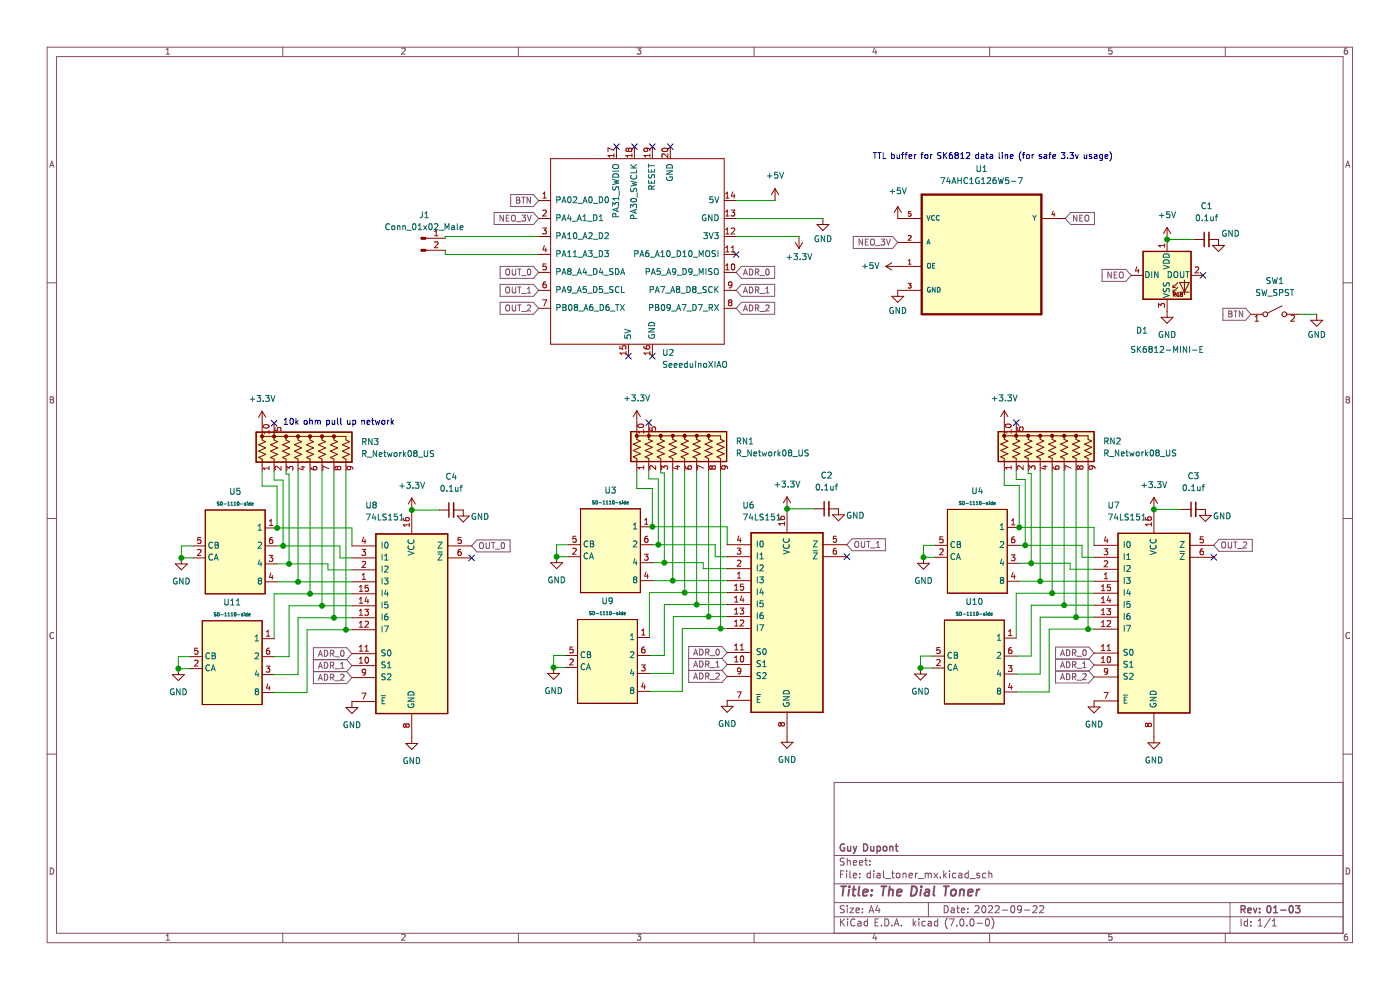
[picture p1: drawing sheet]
<svg xmlns="http://www.w3.org/2000/svg" width="297mm" height="210mm" viewBox="0 0 297 210" stroke-linecap="round" stroke-linejoin="round" font-family="sans-serif">
<path d="M0 0h296.9v210h-296.9z" fill-rule="evenodd" fill="#fff" stroke="#fff" stroke-width=".35"/>
<g fill="none" stroke="#844b68" stroke-width=".21">
<path d="M10 10h276.9v190h-276.9zM12 12h272.9v186h-272.9zM35.2 11.5h.8M35.2 10.6l.4-.4v1.3M60 10v2M85.2 10.3l.5-.1 .3 .4-.8 .9h.8M110 10v2M135.2 10.2h.8l-.5 .5 .4 .1v.6l-.2 .1-.5-.1M160 10v2M185.5 10.1l-.3 1h.8M185.8 10.6v.9M209.9 10v2"/>
<path d="M235.9 10.2h-.7v.6l.6-.1 .1 .7-.2 .1-.5-.1M259.9 10v2M285.8 10.2h-.4l-.2 .3v.7l.2 .3 .5-.1-.1-.7h-.4l-.2 .2M10.6 35.5l.4-1.3 .4 1.3M10.7 35.1h.6M285.5 35.5l.4-1.3 .5 1.3M285.6 35.1h.6M10 60h2M284.9 60h2M10.7 84.2h.4l.2 .2-.2 .4 .2 .1 .1 .3-.2 .3h-.5zM10.7 84.8h.4M285.6 84.2h.4l.3 .2-.3 .4 .3 .1v.3l-.2 .3h-.5z"/>
<path d="M285.6 84.8h.4M10 110h2M284.9 110h2M11.4 134.3a.58 .58 0 0 0-.8 .5 .58 .58 0 0 0 .8 .5M286.3 134.3a.58 .58 0 0 0-.8 .5 .58 .58 0 0 0 .8 .5M10 160h2M284.9 160h2M284.9 166h-107.9v32M10.7 184.1a.66 .66 0 0 1 .7 .7 .66 .66 0 0 1-.7 .6zM35.2 198.5l.4-.4v1.3M35.2 199.4h.8M60 198v2"/>
<path d="M85.2 198.3l.5-.2 .3 .4-.8 .9h.8M110 198v2M135.2 198.1h.8l-.5 .5 .4 .2v.5l-.2 .1-.5-.1M160 198v2M177 194.5h107.9M177 191.5h107.9M177 187.5h107.9M177 181.5h107.9M178.3 194.9v1.5M178.3 185.4h.5M178.5 195.6l.7 .8M179 184.7h-.7v1.5"/>
<path d="M179.1 192.2l-.6-.1-.2 .2v.4l.7 .3 .1 .3-.3 .3-.6-.1M179.1 182.1l-.6-.1-.2 .2v.4l.7 .3 .1 .3-.3 .3-.6-.1M179.2 194.9l-.9 .9M179.6 184.7v.2M179.6 185.2v1M179.7 182v1.5M179.7 192.1v.2M179.7 192.6v1M179.7 182.7l.3-.2 .3 .1 .1 .9M179.8 194.9v.2M179.8 195.4v1M180.3 192.6h.8l-.8 1h.8"/>
<path d="M180.3 184.7v1.3l.2 .2M181 185.7l.7-.1v-.3l-.5-.1-.2 .2 .1 .7h.6M181 183l.7-.1v-.3l-.5-.1-.2 .2 .1 .7h.6M181.4 195.1a.71 .71 0 0 0-1 .5 .71 .71 0 0 0 .7 .8l.3-.1M181.6 193.1l.7-.1-.1-.3-.4-.1-.2 .2 .1 .7h.5M182 195.5h.6l.1 .9M182.3 183l.7-.1v-.3l-.5-.1-.2 .2 .1 .7h.6M182.4 186.1v.1M182.4 185.3v.1M182.7 195.8h-.5l-.2 .3 .2 .3 .5-.1M183 193.5v.1M183 192.7v.1"/>
<path d="M183.5 182.5h.5M183.7 182v1.3l.3 .2M184 195.5l-.4-.1-.3 .3 .2 .6h.5M184 194.9v1.5M184.4 193.6l.5-1.5 .5 1.5M184.5 193.2h.7M184.5 183.4v.1M184.5 182.6v.1M184.6 185.3l-.4-.1-.3 .3 .2 .6h.5M184.6 184.7v1.5M185.4 184.7v.2M185.4 185.2v1"/>
<path d="M185.5 198.1l-.3 .9h.8M185.6 195.6h.5M185.8 198.6v.8M186.1 185.3h.5l.1 .9M186.1 192l-.3 1.1h.9M186.4 194.9h-.8v1.5h.8M186.5 192.6v1M186.7 185.6h-.5l-.2 .3 .2 .3 .5-.1M187 196.3v.1M187.4 184.7v1.3l.2 .2M187.7 194.9a.76 .76 0 0 1 .9 .8 .76 .76 0 0 1-.9 .7zM187.9 186.4h1.1"/>
<path d="M189.1 185.2h.6M189.2 196.3v.1M189.4 184.7v1.3l.3 .2M189.7 196.4l.5-1.5 .5 1.5M189.9 196h.7M190.2 185.4l.2-.2 .5 .2v.5l-.1 .2-.4 .1-.2-.1zM191.2 196.3v.1M191.6 185.4l.2-.2 .3 .1 .1 .9M191.6 185.2v1M192.9 185.7l.7-.1-.1-.3-.4-.1-.2 .2v.7h.6M193.7 194.9v1.5M193.9 195.8l.4 .6"/>
<path d="M194.2 185.2v1M194.3 195.4l-.6 .6M194.6 185.2l-.4 .3M194.8 186.4h1.1M194.9 194.9v.2M194.9 195.4v1M196.3 185.4l.4-.2 .2 .2M196.3 185.2v1M196.3 195.5l-.4-.1-.3 .3 .1 .6h.6M196.9 185.4l.2-.2 .4 .1 .1 .9M196.9 185.4v.8M196.9 195.5h.6l.1 .9"/>
<path d="M197 191.5v3M197.6 195.8h-.5l-.2 .3 .2 .3 .5-.1M198.1 185.2l.8 1M198.9 185.2l-.8 1M198.9 195.5l-.4-.1-.3 .3 .2 .6h.5M198.9 194.9v1.5M199.5 186.1v.1M200.2 184.7v1.5M200.3 192.1a.76 .76 0 0 1 .9 .8 .76 .76 0 0 1-.9 .7zM200.4 185.6l.4 .6M200.8 185.2l-.6 .6M201 194.7a1.72 1.72 0 0 0 0 2.3"/>
<path d="M201.4 194.9h1l-.6 1.5M201.4 184.7v.2M201.4 185.2v1M201.8 192.7h.6l.1 .9M202.5 193h-.5l-.3 .3 .3 .3 .5-.1M202.8 185.3l-.4-.1-.3 .3 .1 .6h.6M202.9 192.6h.6M203 196.3v.1M203.2 192.1v1.3l.3 .2M203.4 185.3h.6l.1 .9M203.8 195.1l.2-.2a.8 .8 0 0 1 .5 .8 .8 .8 0 0 1-.5 .7l-.4-.6zM203.9 193.1l.8-.1-.1-.3-.4-.1-.3 .2 .1 .7h.6"/>
<path d="M204.1 185.6h-.5l-.3 .3 .3 .3 .5-.1M205.1 196.3v.1M205.3 193.5v.1M205.3 192.7v.1M205.4 185.3l-.4-.1-.3 .3 .1 .6h.6M205.4 184.7v1.5M205.8 186.4h1.1M205.9 195.1l.2-.2a.8 .8 0 0 1 .5 .8 .8 .8 0 0 1-.5 .7l-.3-.6zM206.8 192.3l.6-.2 .3 .4-.9 1.1h.9M207.3 195.8h1.1M207.8 185.3l-.4-.1-.2 .2 .1 .2 .5 .2v.3h-.6M208.4 192.3l.2-.2a.8 .8 0 0 1 .6 .8 .8 .8 0 0 1-.6 .7l-.3-.6z"/>
<path d="M209.1 185.3l-.4-.1-.3 .3 .2 .6h.5M209.2 195.1l.2-.2a.8 .8 0 0 1 .5 .8 .8 .8 0 0 1-.5 .7l-.4-.6zM209.7 192.3l.6-.2 .3 .4-1 1.1h1M209.8 185.4l.2-.2 .3 .1 .1 .9M209.8 184.7v1.5M209.9 198v2M210.4 194.7a1.72 1.72 0 0 1 0 2.3M211.1 192.3l.6-.2 .3 .4-.9 1.1h.9M212.6 193h1.2M214.6 192.3l.2-.2a.8 .8 0 0 1 .5 .8 .8 .8 0 0 1-.5 .7l-.4-.6zM216.7 192.8l-.3 .2h-.4l-.2-.2v-.4l.3-.3h.3l.3 .3a1 1 0 0 1-.4 1.2h-.3M217.3 193h1.2"/>
<path d="M219.1 192.3l.6-.2 .3 .4-.9 1.1h.9M220.6 192.3l.5-.2 .3 .4-.9 1.1h.9M235.9 198.1h-.7v.7l.6-.1 .1 .6-.2 .1-.5-.1M259.9 198v2M260.9 191.5v6.5M263.3 194.9v1.5M264.6 195.5l-.4-.1-.3 .3 .2 .6h.5M264.6 194.9v1.5M265.4 196.3v.1M265.4 195.5v.1M266.9 196.4h.9M266.9 195.3l.4-.4v1.5"/>
<path d="M269.5 194.8l-1.3 2M269.9 196.4h.9M269.9 195.3l.4-.4v1.5M285.6 184.1a.66 .66 0 0 1 .7 .7 .66 .66 0 0 1-.7 .6zM285.8 198.1l-.4 .1-.2 .3v.7l.2 .2 .5-.1-.1-.6-.4-.1-.2 .3"/>
</g>
<g fill="none" stroke="#844b68" stroke-width=".3">
<path d="M179.1 179.1a.7 .7 0 0 0-.9 .7 .7 .7 0 0 0 .9 .7l.1-.6h-.3M179.8 179.5l.1 1h.3l.3-.1M180.5 179.5v1M181 179.5l.4 1M181.7 179.5l-.3 1M183.2 179a.76 .76 0 0 1 .9 .8 .76 .76 0 0 1-.9 .7zM184.7 179.5l.1 1h.3l.3-.1M185.4 179.5v1M186.1 179.6l.4-.1 .3 .3-.2 .7h-.5M186.1 179.5v1.5M187.4 179.7l.2-.2 .5 .2v.5l-.1 .3h-.4l-.2-.1zM188.8 179.7l.2-.2 .4 .1v.9"/>
<path d="M188.8 179.5v1M189.9 179.5h.6M190.1 179v1.3l.4 .2M181.4 180.5l-.4 .5M263.3 192.9l.7-.1 .1-.2v-.3l-.8-.2v1.5M263.6 192.9l.5 .7M264.7 193.1l.7-.1v-.3l-.5-.1-.2 .2 .1 .7h.6M265.9 192.6l.4 1 .3-1M267.2 193.5v.1M267.2 192.7v.1M268.9 192.3l.2-.2a.8 .8 0 0 1 .5 .8 .8 .8 0 0 1-.5 .7l-.3-.6zM270.2 193.6h.8"/>
<path d="M270.2 192.5l.4-.4v1.5M271.7 193h1.1M273.6 192.3l.2-.2a.8 .8 0 0 1 .6 .8 .8 .8 0 0 1-.6 .7l-.3-.6zM274.8 192.1h1l-.5 .6 .4 .1v.7l-.2 .1-.7-.1"/>
</g>
<g fill="none" stroke="#844b68" stroke-width=".4">
<path d="M178.4 188h1.2M179 188l-.3 2M180.1 188.7l-.1 1.3M180.2 188v.2M180.8 188.7h.8M181.2 188l-.2 1.7v.2l.4 .1M182.3 188l-.2 1.7 .2 .3M183.1 189.3l1-.2-.1-.3h-.7l-.2 .9 .2 .3 .6-.1M184.8 189.8v.2M185 188.8v.2M186.9 188h1.2M187.5 188l-.2 2"/>
<path d="M188.6 188.9l.4-.2 .4 .1v1.2M188.7 188l-.2 2M190.3 189.3l1-.2-.1-.3h-.7l-.3 .9 .3 .3 .6-.1M193.5 188a.96 .96 0 0 1 1 .6 .96 .96 0 0 1-.3 1.1l-.5 .3h-.5zM195.4 188.7l-.2 1.3M195.5 188l-.1 .2M196.3 188.8h.8l-.1 1.2M197.1 189.1l-.6 .1a.4 .4 0 0 0-.4 .4 .4 .4 0 0 0 .3 .4l.6-.1M198.2 188l-.2 1.7 .3 .3M200.2 188h1.1M200.8 188l-.3 2M201.9 188.9l.1-.1a.5 .5 0 0 1 .8 .3v.5l-.3 .3a.5 .5 0 0 1-.8-.3z"/>
<path d="M203.7 188.9l.3-.2 .5 .1-.1 1.2M203.7 188.7l-.1 1.3M205.4 189.3l.9-.2v-.3h-.8l-.2 .9 .3 .3 .5-.1M207.3 188.7l-.2 1.3M207.8 188.7l-.4 .1-.2 .3"/>
</g>
<g fill="#ffffc2" stroke="#ffffc2" stroke-width=".35">
<path d="M43.5 108.2h12.7v17.8h-12.7z" fill-rule="evenodd"/>
<path d="M42.9 131.7h12.7v17.8h-12.7z" fill-rule="evenodd"/>
<path d="M54.3 91.7h20.4v6.3h-20.4z" fill-rule="evenodd"/>
<path d="M122.5 131.4h12.7v17.8h-12.7z" fill-rule="evenodd"/>
<path d="M123.2 107.9h12.7v17.8h-12.7z" fill-rule="evenodd"/>
<path d="M79.7 113.3h15.3v38.1h-15.3z" fill-rule="evenodd"/>
<path d="M133.8 91.6h20.3v6.3h-20.3z" fill-rule="evenodd"/>
<path d="M159.3 113h15.3v38.1h-15.3z" fill-rule="evenodd"/>
<path d="M211.8 91.6h20.3v6.3h-20.3z" fill-rule="evenodd"/>
<path d="M195.5 41.3h25.4v25.4h-25.4z" fill-rule="evenodd"/>
<path d="M242.5 53.3h10.2v10.2h-10.2z" fill-rule="evenodd"/>
<path d="M200.4 131.5h12.7v17.8h-12.7z" fill-rule="evenodd"/>
<path d="M201 108.1h12.7v17.7h-12.7z" fill-rule="evenodd"/>
<path d="M237.2 113.1h15.2v38.1h-15.2z" fill-rule="evenodd"/>
</g>
<g fill="none" stroke="#840000" stroke-width=".21">
<path d="M116.8 33.7h36.8v39.3h-36.8zM130.8 31.1v2.6M134.6 31.1v2.6M138.4 31.1v2.6M142.2 31.1v2.6M89.4 50.4h.8v.3h-.8zM89.4 53h.8v.2h-.8zM90.2 53.1h4.3M90.2 50.5h4.3M114.3 42.5h2.5M114.3 57.8h2.5M114.3 54h2.5"/>
<path d="M114.3 50.2h2.5M114.3 46.4h2.5M153.6 42.5h2.6M153.6 57.8h2.6M153.6 54h2.6M153.6 50.2h2.6M153.6 46.4h2.6M164.4 40l-.7 1.3M164.4 40v2.5M164.4 40l.8 1.3M168.7 51.4l.8 1.3M169.5 50.2v2.5"/>
<path d="M170.3 51.4l-.8 1.3M173.3 47.6h2.5l-1.2 1.3zM174.6 46.4v1.2M187.9 56.5h7.6M187.9 56.5l1.3 .8M189.2 55.7l-1.3 .8M190.5 43.8v2.6h5M190.5 43.8l-.8 1.3M190.5 43.8l.7 1.3M190.5 51.4h5M220.9 46.4h5.1M240 58.4h2.5"/>
<path d="M247.6 48.3l-.8 1.2M247.6 48.3v5M247.6 48.3l.7 1.2M249.9 59.9l-1 1.1M250.3 59.9h2l-1 2.1zM251.3 59.4v3.1M252.7 58.4h2.5M253.4 50.8h2.1M256.5 50.8h2v1.3M257.2 52.1h2.6l-1.3 1.2zM114.3 61.6h2.5M114.3 65.4h2.5"/>
<path d="M133.3 73v2.6M138.4 73v2.6M153.6 61.6h2.6M153.6 65.4h2.6M189.2 62.9h2.5l-1.2 1.2zM195.5 61.6h-5v1.3M246.3 67.3h2.6l-1.3 1.3zM247.6 63.5v3.8M248.9 62h.5M248.9 61h.5M248.9 60.4v.6M248.9 61.5v.5"/>
<path d="M248.9 62.5h.4v-.3l-.4-.1v.8M249.1 62.5l.2 .4M249.9 61l-1 1M250.1 62.2a.35 .35 0 0 0-.5 .3 .35 .35 0 0 0 .5 .3v-.2h-.1M250.3 62h2M250.4 62.1l.4 .2-.1 .2 .2 .2-.2 .2h-.3zM250.4 62.5h.3M265.4 66.7h2.5M272 64.9l-3.1 1.5M273 66.7h2.5M278.1 67.9h2.5l-1.3 1.3zM279.3 66.7v1.2"/>
<path d="M55.6 87.2v5.1M55.6 99.9v-2.5l-.8-.4 1.6-.6-1.6-.7 1.6-.7-1.6-.7 1.6-.6-.8-.4v-.7h17.8v.7l.7 .4-1.5 .6 1.5 .7-1.5 .7 1.5 .7-1.5 .6 .8 .4v2.5M55.6 87.2l-.8 1.3M55.6 87.2l.8 1.3M58.2 89.8v2.5M58.2 92.6v.7l.7 .4-1.5 .6 1.5 .7-1.5 .7 1.5 .7-1.5 .6 .8 .4v2.5M60.7 92.6v.7l.8 .4-1.6 .6 1.6 .7-1.6 .7 1.6 .7-1.6 .6 .8 .4v2.5M63.2 92.6v.7l.8 .4-1.5 .6 1.5 .7-1.5 .7 1.5 .7-1.5 .6 .7 .4v2.5M65.8 92.6v.7l.7 .4-1.5 .6 1.5 .7-1.5 .7 1.5 .7-1.5 .6 .8 .4v2.5M68.3 92.6v.7l.8 .4-1.6 .6 1.6 .7-1.6 .7 1.6 .7-1.6 .6 .8 .4v2.5M70.8 92.6v.7l.8 .4-1.5 .6 1.5 .7-1.5 .7 1.5 .7-1.5 .6 .7 .4v2.5M135.1 87.1l-.8 1.3"/>
<path d="M135.1 87.1v5.1M135.1 99.8v-2.5l-.8-.4 1.6-.6-1.6-.7 1.6-.7-1.6-.7 1.6-.6-.8-.4v-.8h17.8v.8l.7 .4-1.5 .6 1.5 .7-1.5 .7 1.5 .7-1.5 .6 .8 .4v2.5M135.1 87.1l.8 1.3M137.6 89.6v2.6M137.6 92.4v.8l.8 .4-1.5 .6 1.5 .7-1.5 .7 1.5 .7-1.5 .6 .7 .4v2.5M140.2 92.4v.8l.7 .4-1.5 .6 1.5 .7-1.5 .7 1.5 .7-1.5 .6 .8 .4v2.5M142.7 92.4v.8l.8 .4-1.6 .6 1.6 .7-1.6 .7 1.6 .7-1.6 .6 .8 .4v2.5M145.3 92.4v.8l.7 .4-1.5 .6 1.5 .7-1.5 .7 1.5 .7-1.5 .6 .8 .4v2.5M147.8 92.4v.8l.8 .4-1.6 .6 1.6 .7-1.6 .7 1.6 .7-1.6 .6 .8 .4v2.5M150.3 92.4v.8l.8 .4-1.5 .6 1.5 .7-1.5 .7 1.5 .7-1.5 .6 .7 .4v2.5M213.1 87.1v5.1M213.1 99.8v-2.5l-.8-.4 1.5-.6-1.5-.7 1.5-.7-1.5-.7 1.5-.6-.7-.4v-.8h17.7v.8l.8 .4-1.5 .6 1.5 .7-1.5 .7 1.5 .7-1.5 .6 .7 .4v2.5"/>
<path d="M213.1 87.1l-.8 1.3M213.1 87.1l.7 1.3M215.6 89.6v2.6M215.6 92.4v.8l.8 .4-1.6 .6 1.6 .7-1.6 .7 1.6 .7-1.6 .6 .8 .4v2.5M218.1 92.4v.8l.8 .4-1.5 .6 1.5 .7-1.5 .7 1.5 .7-1.5 .6 .7 .4v2.5M220.7 92.4v.8l.7 .4-1.5 .6 1.5 .7-1.5 .7 1.5 .7-1.5 .6 .8 .4v2.5M223.2 92.4v.8l.8 .4-1.6 .6 1.6 .7-1.6 .7 1.6 .7-1.6 .6 .8 .4v2.5M225.7 92.4v.8l.8 .4-1.5 .6 1.5 .7-1.5 .7 1.5 .7-1.5 .6 .7 .4v2.5M228.3 92.4v.8l.7 .4-1.5 .6 1.5 .7-1.5 .7 1.5 .7-1.5 .6 .8 .4v2.5M37.2 119.6h2.5l-1.2 1.3zM38.5 118.3v1.3M41 118.3h2.5"/>
<path d="M41 115.8h2.5M43.5 108.2h12.7v17.8h-12.7zM56.2 119.6h2.6M56.2 112h2.6M56.2 115.8h2.6M74.7 118.3h5M74.7 115.8h5M87.4 105.6l-.8 1.3M87.4 105.6v7.7M87.4 105.6l.7 1.3M93.2 108.2h2M95 118.3h5.1"/>
<path d="M95 115.8h5.1M96.2 108.2h2.1v1.3M97 109.5h2.5l-1.2 1.2zM116.8 119.4h2.5l-1.2 1.2zM118.1 118.1v1.3M120.6 118.1h2.6M120.6 115.6h2.6M123.2 107.9h12.7v17.8h-12.7zM135.9 111.7h2.5M135.9 119.4h2.5M135.9 115.6h2.5M154.3 118.1h5"/>
<path d="M154.3 115.6h5M167 105.4l-.8 1.3M167 105.4v7.6M167 105.4l.7 1.3M172.8 107.9h2M174.6 118.1h5.1M174.6 115.6h5.1M175.8 107.9h2.1v1.3M176.6 109.2h2.6l-1.3 1.3zM194.6 119.5h2.6l-1.3 1.3zM195.9 118.2v1.3M198.5 118.2h2.5"/>
<path d="M198.5 115.7h2.5M201 108.1h12.7v17.7h-12.7zM213.7 111.9h2.5M213.7 119.5h2.5M213.7 115.7h2.5M232.1 118.2h5.1M232.1 115.7h5.1M244.8 105.5v7.6M244.8 105.5l-.8 1.3M244.8 105.5l.8 1.3M250.6 108.1h2.1M252.4 118.2h5.1"/>
<path d="M252.4 115.7h5.1M253.7 108.1h2v1.2M254.4 109.3h2.6l-1.3 1.3zM40.4 139.3h2.5M42.9 131.7h12.7v17.8h-12.7zM55.6 135.5h2.6M55.6 139.3h2.6M56.2 123.4h2.6M74.7 126h5M74.7 123.4h5M74.7 138.7h5M74.7 133.6h5"/>
<path d="M74.7 131h5M74.7 128.5h5M74.7 120.9h5M120 139h2.5M122.5 131.4h12.7v17.8h-12.7zM135.2 135.2h2.6M135.2 139h2.6M135.9 123.2h2.5M154.3 125.7h5M154.3 123.2h5M154.3 138.4h5M154.3 133.3h5"/>
<path d="M154.3 130.8h5M154.3 128.2h5M154.3 120.6h5M197.8 139.2h2.6M200.4 131.5h12.7v17.8h-12.7zM213.1 135.4h2.5M213.1 139.2h2.5M213.7 123.3h2.5M232.1 125.8h5.1M232.1 123.3h5.1M232.1 138.5h5.1M232.1 133.5h5.1"/>
<path d="M232.1 130.9h5.1M232.1 128.4h5.1M232.1 120.8h5.1M36.6 143.1h2.5l-1.3 1.3zM37.8 141.8v1.3M40.4 141.8h2.5M55.6 143.1h2.6M55.6 146.9h2.6M73.4 150.1h2.5l-1.2 1.3zM74.7 141.2h5M74.7 143.7h5M79.7 148.8h-5v1.3"/>
<path d="M86.1 157.7h2.5l-1.2 1.3zM87.4 151.4v6.3M116.2 142.8h2.5l-1.3 1.3zM117.4 141.6v1.2M120 141.6h2.5M135.2 142.8h2.6M135.2 146.7h2.6M153 149.8h2.5l-1.2 1.3zM154.3 140.9h5M154.3 143.5h5M159.3 148.6h-5v1.2M165.7 157.4h2.5l-1.2 1.3z"/>
<path d="M167 151.1v6.3M194 143h2.5l-1.2 1.2zM195.3 141.7v1.3M197.8 141.7h2.6M213.1 143h2.5M213.1 146.8h2.5M230.8 150h2.6l-1.3 1.2zM232.1 141.1h5.1M232.1 143.6h5.1M237.2 148.7h-5.1v1.3M243.5 157.6h2.6l-1.3 1.2zM244.8 151.2v6.4"/>
<circle cx="268.4" cy="66.7" r=".51"/>
<circle cx="272.5" cy="66.7" r=".51"/>
<circle cx="55.6" cy="92.6" r=".25"/>
<circle cx="58.2" cy="92.6" r=".25"/>
<circle cx="60.7" cy="92.6" r=".25"/>
<circle cx="63.2" cy="92.6" r=".25"/>
<circle cx="65.8" cy="92.6" r=".25"/>
<circle cx="68.3" cy="92.6" r=".25"/>
<circle cx="70.8" cy="92.6" r=".25"/>
<circle cx="135.1" cy="92.4" r=".25"/>
<circle cx="137.6" cy="92.4" r=".25"/>
<circle cx="140.2" cy="92.4" r=".25"/>
<circle cx="142.7" cy="92.4" r=".25"/>
<circle cx="145.3" cy="92.4" r=".25"/>
<circle cx="147.8" cy="92.4" r=".25"/>
<circle cx="150.3" cy="92.4" r=".25"/>
<circle cx="213.1" cy="92.4" r=".25"/>
<circle cx="215.6" cy="92.4" r=".25"/>
<circle cx="218.1" cy="92.4" r=".25"/>
<circle cx="220.7" cy="92.4" r=".25"/>
<circle cx="223.2" cy="92.4" r=".25"/>
<circle cx="225.7" cy="92.4" r=".25"/>
<circle cx="228.3" cy="92.4" r=".25"/>
</g>
<path d="M242.5 53.3h10.2v10.2h-10.2zM54.3 91.7h20.4v6.3h-20.4zM133.8 91.6h20.3v6.3h-20.3zM211.8 91.6h20.3v6.3h-20.3zM79.7 113.3h15.3v38.1h-15.3zM159.3 113h15.3v38.1h-15.3zM237.2 113.1h15.2v38.1h-15.2z" fill="none" stroke="#840000" stroke-width=".25"/>
<path d="M195.5 41.3h25.4v25.4h-25.4z" fill="none" stroke="#840000" stroke-width=".41"/>
<g fill="none" stroke="#000084" stroke-width=".21">
<path d="M130.2 30.5l1.2 1.2M131.4 30.5l-1.2 1.2M134 30.5l1.2 1.2M135.2 30.5l-1.2 1.2M137.8 30.5l1.2 1.2M139 30.5l-1.2 1.2M141.6 30.5l1.2 1.2M142.8 30.5l-1.2 1.2M155.6 53.4l1.2 1.2M156.8 53.4l-1.2 1.2M254.6 57.8l1.2 1.2M255.8 57.8l-1.2 1.2"/>
<path d="M132.7 74.9l1.2 1.3M133.9 74.9l-1.2 1.3M137.8 74.9l1.2 1.3M139 74.9l-1.2 1.3M57.5 89.2l1.3 1.2M58.8 89.2l-1.3 1.2M137 89l1.2 1.3M138.2 89l-1.2 1.3M215 89l1.2 1.3M216.2 89l-1.2 1.3M99.4 117.7l1.3 1.3M100.7 117.7l-1.3 1.3"/>
<path d="M179 117.5l1.3 1.2M180.3 117.5l-1.3 1.2M256.9 117.6l1.2 1.2M258.1 117.6l-1.2 1.2"/>
</g>
<g fill="none" stroke="#009600" stroke-width=".21">
<path d="M94.5 53.1v.9h19.8M114.3 50.2h-19.8v.3M156.2 50.2h13.3M156.2 42.5h8.2M156.2 46.4h18.4M247.6 50.8h5.8M275.5 66.7h3.8M55.6 99.9v3.2h3.2v8.9h15.9v3.8M58.2 99.9v1.9h1.9v14M60.7 99.9v.7h.6v19M63.2 99.9v23.5M65.8 99.9v26.1"/>
<path d="M68.3 99.9v28.6M70.8 99.9v31.1M73.4 99.9v33.7M135.1 99.8v3.8h3.3v8.1h15.9v3.9M137.6 99.8v1.8h2.1v14M140.2 99.8v.5h.7v19.1M142.7 99.8v23.4M145.3 99.8v25.9M147.8 99.8v28.4M150.3 99.8v31M152.9 99.8v33.5M213.1 99.8v3.2h3.1v8.9h15.9v3.8"/>
<path d="M215.6 99.8v1.9h1.9v14M218.1 99.8v.6h.7v19.1M220.7 99.8v23.5M223.2 99.8v26M225.7 99.8v28.6M228.3 99.8v31.1M230.8 99.8v33.7M41 115.8h-2.5v2.5h2.5M58.8 115.8h13.3v2.5h2.6M58.8 119.6h10.8v1.3h5.1M87.4 108.2h5.8M120.6 115.6h-2.5v2.5h2.5"/>
<path d="M138.4 119.4h10.8v1.2h5.1M138.4 115.6h13.3v2.5h2.6M167 107.9h5.8M198.5 115.7h-2.6v2.5h2.6M216.2 119.5h10.8v1.3h5.1M216.2 115.7h13.4v2.5h2.5M244.8 108.1h5.8M40.4 139.3h-2.6v2.5h2.6M58.8 123.4h15.9M74.7 126h-16.5v9.5M74.7 131h-11.5v12.1h-5M74.7 128.5h-13.4v10.8h-3.1"/>
<path d="M74.7 133.6h-9.6v13.3h-6.9M120 139h-2.6v2.6h2.6M138.4 123.2h15.9M154.3 130.8h-11.5v12h-5M154.3 133.3h-9.6v13.4h-6.9M154.3 128.2h-13.4v10.8h-3.1M154.3 125.7h-16.5v9.5M197.8 139.2h-2.5v2.5h2.5M216.2 123.3h15.9M232.1 128.4h-13.3v10.8h-3.2M232.1 133.5h-9.5v13.3h-7M232.1 130.9h-11.4v12.1h-5.1"/>
<path d="M232.1 125.8h-16.5v9.6"/>
</g>
<g fill="none" stroke="#0000c2" stroke-width=".21">
<path d="M185.2 32.4h.8M185.6 32.4v1.2M186.2 32.4h.7M186.6 32.4v1.2M187.4 32.4v1.2h.6M189.1 32.8h.4l.2 .2-.1 .6h-.5M189.1 32.4v1.2M190.3 32.8l.1 .8 .4-.1M190.8 32.8v.8M191.3 32.8h.4M191.7 32.4l-.3 .1v1.1M192 32.8h.5"/>
<path d="M192.5 32.4l-.3 .1v1.1M192.8 33.2l.6-.1v-.3h-.4l-.2 .2 .1 .6h.5M194 32.8v.8M194.3 32.8l-.3 .2M195.3 32.8h.5M195.8 32.4l-.3 .1v1.1M196.3 32.9l.1-.1 .4 .1-.1 .7-.4-.1zM197.4 32.8v.8M197.8 32.8l-.4 .2M199.6 32.4l-.6 .1v.3l.5 .3 .1 .3-.2 .2h-.5M200.2 32.4v1.2M200.3 32.9l.6 .7"/>
<path d="M200.9 32.4l-.7 .7M202 32.4h-.4l-.2 .3v.7l.2 .2 .4-.1v-.6l-.4-.1-.2 .3M202.8 32.9l-.2-.2 .2-.3h.3l.2 .2-.2 .3M202.8 32.9l-.2 .3v.3l.2 .1h.3l.2-.2-.1-.4-.1-.1M202.8 32.9h.3M203.8 33.6h.7M203.8 32.7l.4-.3v1.2M205 32.5l.5-.1 .2 .3-.8 .9h.8M207.6 32.8h-.4l-.2 .2 .1 .6h.5M207.6 32.4v1.2M208.2 32.8h.5v.8M208.7 33.1l-.6 .2 .2 .3h.4"/>
<path d="M209.1 32.8h.5M209.3 32.4v1.1l.3 .1M210.1 32.8h.4l.1 .8M210.6 33.1l-.6 .2 .2 .3h.4M212 32.4v1.1l.1 .1M212.6 32.4v.1M212.6 32.8v.8M213.2 32.9l.5-.1 .1 .8M213.2 32.8v.8M214.3 33.2l.6-.1v-.3h-.4l-.2 .2 .1 .6h.5M216.6 32.2a1.46 1.46 0 0 0 0 1.9M216.9 32.8h.5"/>
<path d="M217.4 32.4l-.3 .1v1.1M217.9 32.8h.3l.2 .2v.4l-.2 .2-.5-.2zM219 32.8v.8M219.3 32.8l-.3 .2M220.9 32.8h-.3l-.2 .2 .1 .2 .4 .1v.3h-.5M221.5 32.8h.5l.1 .8M222.1 33.1l-.6 .2 .1 .3h.5M222.5 32.8h.5M223 32.4l-.3 .1v1.1M223.3 33.2l.6-.1v-.3h-.4l-.2 .2 .1 .6h.5M225.1 32.4h.8l-.4 .4 .4 .2v.5l-.2 .1-.6-.1M226.5 33.5v.1"/>
<path d="M226.9 32.4h.8l-.4 .4 .4 .2v.5l-.2 .1-.6-.1M228.2 32.8l.3 .8 .3-.8M230 32.8l.1 .8 .4-.1M230.5 32.8v.8M231.6 32.8h-.3l-.2 .2 .1 .2 .4 .1v.3h-.5M232.2 32.8h.5v.8M232.7 33.1l-.6 .2 .2 .3h.4M233.9 32.8h-.4l-.2 .2 .1 .6h.5M233.9 32.8v1l-.3 .3-.3-.1M234.4 33.2l.6-.1v-.3h-.4l-.2 .2 .1 .6h.5M235.4 32.2a1.46 1.46 0 0 1 0 1.9M60.3 90h.7"/>
<path d="M60.3 89.1l.4-.4v1.3M61.6 88.9l.2-.2a.68 .68 0 0 1 .4 .7 .68 .68 0 0 1-.4 .6l-.3-.5zM62.8 88.7v1.3M62.9 89.5l.4 .5M63.3 89.2l-.5 .4M64.6 89.3l.1-.1 .4 .1-.1 .6h-.4zM65.7 89.3l.5-.1 .1 .8M65.7 88.7v1.3M66.9 89.3l.3-.1 .2 .1M66.9 89.2v.8M67.4 89.3l.2-.1h.3l.1 .8M67.4 89.3v.7"/>
<path d="M69.3 89.2h.4l.2 .2-.1 .5h-.5M69.3 89.2v1.2M70.5 89.2v.7h.5M71 89.2v.8M71.6 88.7v1.1l.2 .2M72.3 88.7v1.1l.2 .2M73.7 89.2l.1 .7h.5M74.3 89.2v.8M74.9 89.2h.3l.3 .2-.2 .5h-.4M74.9 89.2v1.2M76.8 89.3l.5-.1v.8M76.8 89.2v.8"/>
<path d="M77.9 89.6l.6-.1-.1-.3h-.4l-.1 .1v.6h.5M78.8 89.2h.5M79 88.7v1.1l.3 .2M79.6 89.2l.2 .8 .3-.6 .2 .6 .3-.8M81.1 89.2h.3l.3 .2v.4l-.3 .2-.4-.2zM82.2 89.2v.8M82.6 89.2l-.4 .2M83 88.7v1.3M83.1 89.5l.4 .5M83.5 89.2l-.5 .4"/>
</g>
<g fill="none" stroke="#844f68" stroke-width=".21">
<path d="M104.8 45.1h8.4l1.1 1.3-1.1 1.2h-8.4zM106.1 56.5h7.1l1.1 1.3-1.1 1.3h-7.1zM106.8 45.6v1.3l-.7-1.3v1.3M107.3 57.2l.3-.1a.43 .43 0 0 1 .5 .4v.4a.42 .42 0 0 1-.4 .5 .42 .42 0 0 1-.4-.5zM107.4 46.2h.4M108 45.6h-.6v1.3h.6M108.3 41.3h4.9l1.1 1.2-1.1 1.3h-4.9zM108.5 45.8l.3-.2a.43 .43 0 0 1 .5 .5v.4a.42 .42 0 0 1-.4 .4 .42 .42 0 0 1-.4-.4zM108.7 57.1v1l.2 .2h.3l.2-.2v-1M109.6 41.8h.4l.2 .3-.2 .3 .2 .2 .1 .3-.2 .2h-.5zM109.6 42.4h.4M109.6 47h.9"/>
<path d="M109.8 57.1h.7M110.2 57.1v1.2M110.7 41.8h.7M110.7 58.5h.9M110.7 45.6h.8l-.4 .5 .4 .1v.6l-.2 .1-.6-.1M111 41.8v1.3M111.9 45.6l.4 1.3 .4-1.3M112 57.2l.2-.1a.68 .68 0 0 1 .4 .6 .68 .68 0 0 1-.4 .6l-.3-.4zM112.5 41.8v1.3l-.7-1.3v1.3M157.3 56.5h7v2.6h-7l-1.1-1.3zM157.7 58.3l.4-1.2 .5 1.2M157.8 58h.6"/>
<path d="M159 57.1a.64 .64 0 0 1 .7 .6 .64 .64 0 0 1-.7 .6zM160.3 57.7h.6v-.5l-.6-.1v1.2M160.6 57.7l.4 .6M161.2 58.5h1M162.6 57.2l.1-.1a.68 .68 0 0 1 .5 .6 .68 .68 0 0 1-.5 .6l-.3-.4zM181 50.2h8.3l1.2 1.2-1.2 1.3h-8.3zM183 50.7v1.3l-.7-1.3v1.3M183.6 51.3h.4M184.2 50.7h-.6v1.3h.6M184.7 50.9l.3-.2a.43 .43 0 0 1 .5 .4v.5a.42 .42 0 0 1-.4 .4 .42 .42 0 0 1-.4-.4zM185.8 52.1h.9M186.9 50.7h.8l-.4 .5 .3 .1v.6l-.1 .1-.6-.1"/>
<path d="M188.1 50.7l.4 1.3 .4-1.3M227.1 45.1h5.1v2.5h-5.1l-1.1-1.2zM228.5 45.6v1.3l-.8-1.3v1.3M229.1 46.2h.4M229.7 45.6h-.6v1.3h.6M230.2 45.8l.3-.2a.43 .43 0 0 1 .5 .5v.4a.42 .42 0 0 1-.4 .4 .42 .42 0 0 1-.4-.4zM233.8 57.1h5.1l1.1 1.3-1.1 1.3h-5.1zM235.8 57.7v1.3l-.8-1.3v1.3M236.4 58.3h.4M237 57.7h-.6v1.3h.6M237.5 57.9l.3-.2a.43 .43 0 0 1 .5 .4v.4a.42 .42 0 0 1-.4 .5 .42 .42 0 0 1-.4-.5zM106.1 60.3h7.1l1.1 1.3-1.1 1.3h-7.1z"/>
<path d="M106.1 64.1h7.1l1.1 1.3-1.1 1.3h-7.1zM107.3 61.1l.3-.2a.43 .43 0 0 1 .5 .4v.4a.42 .42 0 0 1-.4 .5 .42 .42 0 0 1-.4-.5zM107.3 64.9l.3-.2a.43 .43 0 0 1 .5 .4v.4a.42 .42 0 0 1-.4 .5 .42 .42 0 0 1-.4-.5zM108.7 60.9v1l.2 .2h.3l.2-.2v-1M108.7 64.7v1l.2 .3h.3l.2-.3v-1M109.8 60.9h.7M109.8 64.7h.7M110.2 60.9v1.2M110.2 64.7v1.3M110.7 62.3h.9M110.7 66.1h.9M111.9 62.1h.7"/>
<path d="M111.9 61.2l.3-.3v1.2M111.9 64.8l.5-.1 .2 .3-.8 1h.8M157.3 60.3h7v2.6h-7l-1.1-1.3zM157.3 64.1h7v2.6h-7l-1.1-1.3zM157.7 66l.4-1.3 .5 1.3M157.7 62.1l.4-1.2 .5 1.2M157.8 65.6h.6M157.8 61.8h.6M159 60.9a.64 .64 0 0 1 .7 .6 .64 .64 0 0 1-.7 .6zM159 64.7a.64 .64 0 0 1 .7 .6 .64 .64 0 0 1-.7 .7zM160.3 61.5h.6v-.5l-.6-.1v1.2M160.3 65.4l.6-.1v-.5l-.6-.1v1.3"/>
<path d="M160.6 65.4l.4 .6M160.6 61.5l.4 .6M161.2 62.3h1M161.2 66.1h1M162.4 62.1h.8M162.4 64.8l.5-.1 .3 .3-.8 1h.8M162.4 61.2l.4-.3v1.2M259.4 65.4h4.9l1.1 1.3-1.1 1.2h-4.9zM260.7 66h.4l.2 .2-.2 .4 .2 .1 .1 .3-.2 .2h-.5zM260.7 66.6h.4M261.8 66h.7M262.1 66v1.2"/>
<path d="M263.6 66v1.2l-.7-1.2v1.2M101.2 114.5h7v2.6h-7l-1.1-1.3zM101.8 115.3l.2-.2a.43 .43 0 0 1 .6 .4v.4a.42 .42 0 0 1-.5 .5 .42 .42 0 0 1-.4-.5zM103.1 115.1v1l.3 .3h.2l.2-.3v-1M104.3 115.1h.7M104.6 115.1v1.3M105.1 116.5h1M106.4 115.2l.2-.1a.68 .68 0 0 1 .5 .6 .68 .68 0 0 1-.5 .7l-.3-.5zM180.8 114.3h7v2.5h-7l-1.1-1.2zM181.4 115l.2-.2a.43 .43 0 0 1 .6 .5v.4a.42 .42 0 0 1-.4 .4 .42 .42 0 0 1-.5-.4zM182.7 114.8v1.1l.3 .2 .3-.1 .1-.1v-1.1M183.9 114.8h.7"/>
<path d="M184.2 114.8v1.3M184.7 116.2h1M185.9 116.1h.7M185.9 115.2l.4-.4v1.3M258.6 114.4h7.1v2.5h-7.1l-1.1-1.2zM259.2 115.1l.3-.1a.43 .43 0 0 1 .5 .4v.4a.42 .42 0 0 1-.4 .5 .42 .42 0 0 1-.4-.5zM260.6 115v1l.2 .2h.2l.3-.2v-1M261.7 115h.7M262.1 115v1.2M262.5 116.4h1M263.8 115.1l.4-.1 .3 .3-.8 .9h.8M66.5 139.9h7"/>
<path d="M67.5 139.2l.5-1.3 .4 1.3M67.7 138.9h.6M68.8 137.9a.64 .64 0 0 1 .7 .7 .64 .64 0 0 1-.7 .6zM70.1 138.6h.6v-.5l-.6-.2v1.3M70.4 138.6l.4 .6M71.1 139.3h.9M72.4 138.1l.2-.2a.68 .68 0 0 1 .4 .7 .68 .68 0 0 1-.4 .6l-.3-.5zM73.5 139.9l1.2 1.3-1.2 1.3M73.5 139.9l1.2-1.2-1.2-1.3h-7v7.6h7l1.2-1.3-1.2-1.2M146.1 139.7h7.1M147.2 139l.4-1.3 .4 1.3M147.3 138.6h.6"/>
<path d="M148.4 137.7a.64 .64 0 0 1 .8 .6 .64 .64 0 0 1-.8 .7zM149.7 138.4l.6-.1 .1-.5-.7-.1v1.3M150 138.4l.4 .6M150.7 139.1h.9M152 137.8l.2-.1a.68 .68 0 0 1 .4 .6 .68 .68 0 0 1-.4 .7l-.3-.5zM153.2 139.7l1.1-1.3-1.1-1.3h-7.1v7.7h7.1l1.1-1.3-1.1-1.3M153.2 139.7l1.1 1.2-1.1 1.3M223.9 139.8h7.1M225 139.1l.4-1.3 .4 1.3M225.1 138.7h.6M226.3 137.8a.64 .64 0 0 1 .7 .7 .64 .64 0 0 1-.7 .6zM227.5 138.5l.6-.1 .1-.5-.7-.1v1.3"/>
<path d="M227.8 138.5l.4 .6M228.5 139.2h1M229.8 137.9l.2-.1a.68 .68 0 0 1 .4 .7 .68 .68 0 0 1-.4 .6l-.3-.5zM231 139.8l1.1-1.3-1.1-1.2h-7.1v7.6h7.1l1.1-1.3-1.1-1.3M231 139.8l1.1 1.3-1.1 1.2M66.5 142.5h7M67.5 141.8l.5-1.3 .4 1.3M67.5 144.3l.5-1.3 .4 1.3M67.7 141.4h.6M67.7 143.9h.6M68.8 140.5a.64 .64 0 0 1 .7 .6 .64 .64 0 0 1-.7 .7zM68.8 143a.64 .64 0 0 1 .7 .7 .64 .64 0 0 1-.7 .6z"/>
<path d="M70.1 143.7l.6-.1v-.5l-.6-.1v1.3M70.1 141.2l.6-.1v-.5l-.6-.1v1.3M70.4 141.2l.4 .6M70.4 143.7l.4 .6M71.1 141.9h.9M71.1 144.4h.9M72.3 141.8h.7M72.3 140.8l.3-.3v1.3M72.3 143.1l.4-.1 .3 .4-.8 .9h.8M146.1 142.2h7.1M147.2 144l.4-1.2 .4 1.2M147.2 141.5l.4-1.3 .4 1.3"/>
<path d="M147.3 143.7h.6M147.3 141.1h.6M148.4 140.2a.64 .64 0 0 1 .8 .7 .64 .64 0 0 1-.8 .6zM148.4 142.8a.64 .64 0 0 1 .8 .6 .64 .64 0 0 1-.8 .6zM149.7 140.9l.6-.1 .1-.4-.7-.2v1.3M149.7 143.4h.6l.1-.5-.7-.1v1.2M150 143.4l.4 .6M150 140.9l.4 .6M150.7 144.2h.9M150.7 141.6h.9M151.9 142.9l.5-.1 .2 .3-.8 .9h.8M151.9 141.5h.7"/>
<path d="M151.9 140.6l.3-.4v1.3M223.9 142.3h7.1M225 141.6l.4-1.2 .4 1.2M225 144.2l.4-1.3 .4 1.3M225.1 141.3h.6M225.1 143.8h.6M226.3 142.9a.64 .64 0 0 1 .7 .6 .64 .64 0 0 1-.7 .7zM226.3 140.4a.64 .64 0 0 1 .7 .6 .64 .64 0 0 1-.7 .6zM227.5 141h.6l.1-.5-.7-.1v1.2M227.5 143.6l.6-.1 .1-.5-.7-.1v1.3M227.8 141l.4 .6M227.8 143.6l.4 .6"/>
<path d="M228.5 141.7h1M228.5 144.3h1M229.7 143l.5-.1 .2 .4-.8 .9h.8M229.7 141.6h.7M229.7 140.7l.4-.3v1.2"/>
</g>
<g fill="none" stroke="#006464" stroke-width=".21">
<path d="M130 38.1l1.2 .3-.9 .2 .9 .2-1.2 .3M130 36.3h1.2M130 35.1l.8-.2a.42 .42 0 0 1 .5 .4 .42 .42 0 0 1-.5 .5h-.4a.42 .42 0 0 1-.4-.3 .42 .42 0 0 1 0-.4zM130 39.6l.1 .6h.4l.2-.5 .3-.1 .2 .2v.5M130.2 37a.66 .66 0 0 1 .7-.1 .66 .66 0 0 1 .3 .7h-1.2zM133.8 38.4l1.3 .3-1 .3 1 .2-1.3 .3M133.8 35.6h1.3M133.8 34.9l.7 .7M133.8 39.9l.1 .7h.4l.2-.5 .3-.2 .3 .3-.1 .5M133.9 37.2a.56 .56 0 0 0 .5 .8 .56 .56 0 0 0 .5-.8M135.1 36.1v.6h-1.3M135.1 34.9l-.8 .6"/>
<path d="M137.6 34.8v.7M137.6 35.9v.6h1.3v-.6M137.6 38.2v.6h1.3v-.6M137.6 35.2h1.3M137.7 37v.7h.4l.2-.5 .3-.2 .3 .3-.1 .5M138.2 36.1v.4M138.2 38.4v.4M138.9 39.4l-.6 .4M141.4 36.2h1.3l-1.3 .8h1.3M141.5 37.6a.58 .58 0 0 0 .5 .7 .58 .58 0 0 0 .5-.8h-.4v.3M141.6 35a.66 .66 0 0 1 .7 0 .66 .66 0 0 1 .4 .6h-1.3zM162.8 37.3h1"/>
<path d="M163.3 36.8v1M165 36.5h-.6l-.1 .6h.6l.1 .6-.2 .1-.5-.1M165.4 36.5l.4 1.3 .4-1.3M191 39.8h-.6l-.1 .6h.6l.1 .6-.2 .1-.5-.1M191.4 39.8l.4 1.3 .5-1.3M199.6 37.7h.8l-.5 1.2M201.2 37.6l-.3 .9h.7M201.5 38.1v.8M201.9 38.9l.5-1.2 .4 1.2M202.1 38.6h.6M203.2 38.3h.7M203.2 37.7v1.2"/>
<path d="M203.9 37.7v1.2M205.3 37.8a.56 .56 0 0 0-.8 .5 .56 .56 0 0 0 .8 .5M205.7 38.9h.8M205.7 38l.4-.3v1.2M207.3 35.1v1.1l.2 .2h.2l.3-.2v-1.1M207.7 37.7a.58 .58 0 0 0-.8 .6 .58 .58 0 0 0 .8 .5v-.4h-.2M208.2 38.9h.8M208.2 38l.4-.3v1.2M208.5 36.4h.8M208.5 35.5l.4-.4v1.3M209.4 37.8l.5-.1 .3 .3-.8 .9h.8M211.2 37.7h-.3l-.2 .3-.1 .7 .3 .2 .4-.1-.1-.6h-.3l-.3 .2"/>
<path d="M211.8 37.7l.3 1.2 .2-.9 .3 .9 .3-1.2M214 37.7h-.6l-.1 .6 .6-.1 .1 .6-.2 .1-.5-.1M214.6 38.5h.9M216 37.7h.9l-.6 1.2M82.6 47.6a.56 .56 0 0 0-.8 .5 .56 .56 0 0 0 .8 .5M83.2 48l.1-.1 .4 .1-.1 .7-.4-.1zM84.3 48l.5-.1 .1 .8M84.3 47.9v.8M85.5 48l.4-.1 .1 .8M85.5 47.9v.8M86.3 48.8h1M87.6 47.6l.2-.1a.68 .68 0 0 1 .5 .6 .68 .68 0 0 1-.5 .6l-.3-.5z"/>
<path d="M88.7 48.7h.7M88.7 47.8l.4-.3v1.2M89.6 44.9l-.1 1.1-.4 .2M89.9 47.9l.6 .8M90.1 46.2h.8M90.1 45.3l.4-.4v1.3M90.5 47.9l-.6 .8M91.1 47.6l.2-.1a.68 .68 0 0 1 .4 .6 .68 .68 0 0 1-.4 .6l-.3-.5zM92.2 47.6l.4-.1 .3 .3-.8 .9h.8M93.1 48.8h1M94.4 48.7v-1.2l.4 .9 .4-.9v1.2M95.9 47.9h.4l.1 .8"/>
<path d="M96.4 48.2l-.6 .2 .2 .3h.4M97 47.5v1l.2 .2M97.6 48.3l.6-.1v-.3h-.4l-.2 .2 .1 .6h.5M118.1 46.2h.6l.1-.5-.7-.2v1.3M118.1 42.4l.6-.1 .1-.4-.7-.2v1.3M118.1 50h.6l.1-.5-.7-.1v1.2M118.1 53.8h.6l.1-.5-.7-.1v1.2M118.1 57.6h.6l.1-.5-.7-.1v1.2M119.2 43l.4-1.3 .5 1.3M119.2 46.8l.4-1.3 .5 1.3M119.2 50.6l.4-1.2 .5 1.2M119.2 54.4l.4-1.2 .5 1.2"/>
<path d="M119.2 58.2l.4-1.2 .5 1.2M119.3 42.6h.6M119.3 57.9h.6M119.3 54.1h.6M119.3 46.5h.6M119.3 50.3h.6M120.4 54.4h.8M120.4 50.6h.8M120.4 49.7l.4-.3v1.2M120.4 53.5l.4-.3v1.2M120.5 41.9l.2-.2a.68 .68 0 0 1 .5 .7 .68 .68 0 0 1-.5 .6l-.3-.5zM120.7 57.5l-.3 .3 .1 .3 .2 .1h.2l.3-.2v-.2l-.3-.3"/>
<path d="M120.7 57.5l-.3-.2 .3-.3h.2l.3 .2-.3 .3M120.7 57.5h.2M120.7 45.5l-.3 .9h.8M121 46v.8M121.4 58.4h1M121.4 46.9h1M121.6 41.9l.5-.2 .3 .4-.8 .9h.8M121.6 54.4h.8M121.6 53.5l.4-.3v1.2M121.8 49.5l.1-.1a.68 .68 0 0 1 .5 .6 .68 .68 0 0 1-.5 .6l-.3-.5zM122.5 46.8l.4-1.3 .4 1.3M122.5 58.2l.4-1.2 .4 1.2"/>
<path d="M122.6 43.1h1M122.6 57.9h.6M122.6 54.6h1M122.6 46.5h.6M122.6 50.7h1M123.7 43l.4-1.3 .4 1.3M123.7 50.6l.4-1.2 .4 1.2M123.7 54.4l.4-1.2 .4 1.2M123.7 46.8h.7M123.7 45.9l.4-.4v1.3M123.8 42.6h.6M123.8 54.1h.6"/>
<path d="M123.8 50.3h.6M124 56.9l-.3 .9h.8M124.3 57.4v.8M124.7 58.4h.9M124.7 46.9h.9M124.8 53.2h.8l-.4 .5 .4 .1v.5l-.2 .1-.6-.1M124.9 49.5l.5-.1 .2 .3-.8 .9h.8M125 41.9l.2-.2a.68 .68 0 0 1 .4 .7 .68 .68 0 0 1-.4 .6l-.3-.5zM125.9 43.1h.9M125.9 54.6h.9M125.9 50.7h.9M125.9 57a.64 .64 0 0 1 .8 .6 .64 .64 0 0 1-.8 .6z"/>
<path d="M125.9 45.5a.64 .64 0 0 1 .8 .7 .64 .64 0 0 1-.8 .6zM127.1 53.2a.64 .64 0 0 1 .8 .6 .64 .64 0 0 1-.8 .6zM127.1 41.7a.64 .64 0 0 1 .8 .7 .64 .64 0 0 1-.8 .6zM127.1 49.4a.64 .64 0 0 1 .8 .6 .64 .64 0 0 1-.8 .6zM127.1 45.9l.4-.4v1.3M127.1 46.8h.8M127.4 56.9l-.3 .9h.8M127.7 57.4v.8M128.1 58.4h1M128.3 53.2h.8l-.5 .5 .4 .1v.5l-.2 .1-.5-.1M128.3 49.5l.5-.1 .3 .3-.8 .9h.8M128.5 41.9l.1-.2a.68 .68 0 0 1 .5 .7 .68 .68 0 0 1-.5 .6l-.3-.5z"/>
<path d="M130 43.7v-.7l.5 .4 .1-.4h.5l.1 .2-.1 .5M130 57l-.6 .1v.4l.5 .2 .1 .3-.2 .2h-.5M130.6 57a.64 .64 0 0 1 .7 .6 .64 .64 0 0 1-.7 .6zM130.6 46v-.6l-.5-.1-.1 .7h1.2M130.9 44.2v.6M131.2 44l-1.2 .5 1.2 .4M131.2 41.7v.8M131.2 42.1h-1.2l.3 .4M131.4 40.5v1M131.7 58.2l.4-1.2 .4 1.2M131.8 57.9h.6M133.8 44.1v-.8l.5 .4 .1-.3h.5l.2 .2-.2 .5"/>
<path d="M133.9 42.2a.61 .61 0 0 1 .7-.2 .61 .61 0 0 1 .4 .7 .75 .75 0 0 1-1.2-.3zM134.4 46.3v-.6h-.5l-.1 .6h1.3M134.7 53.8h.6v-.5l-.6-.1v1.2M134.7 44.5v.6M135.1 44.4l-1.3 .4 1.3 .5M135.2 40.9v1M135.7 54.4l.5-1.2 .4 1.2M135.9 54.1h.6M137.1 57.6h.6v-.5l-.6-.1v1.2M137.6 53.2h-.4l-.2 .3v.7l.2 .2 .4-.1v-.6h-.4l-.2 .2M137.9 54.6h1M138.2 58.2l.4-1.2 .4 1.2"/>
<path d="M138.3 40.1l-.1-.6-.5-.1-.1 .7h1.3M138.3 57.9h.6M139 54.4l.4-1.2 .5 1.2M139.1 54.1h.6M140 57h-.6v.6l.6-.1v.6l-.1 .1-.5-.1M140.2 53.5l.4-.3v1.2M140.2 54.4h.7M140.3 58.4h1M141.4 58.2l.5-1.2 .4 1.2M141.6 57.9h.6M141.6 53.3l.1-.1a.68 .68 0 0 1 .5 .6 .68 .68 0 0 1-.5 .6l-.3-.4zM142.4 54.6h1"/>
<path d="M143.4 57.5l-.3 .3-.3-.1-.1-.6 .4-.1 .3 .2-.1 .7-.2 .3h-.3M143.6 58.4h1M143.7 53.2a.64 .64 0 0 1 .7 .6 .64 .64 0 0 1-.7 .6zM144.9 57a.64 .64 0 0 1 .7 .6 .64 .64 0 0 1-.7 .6zM144.9 54.4h.7M144.9 53.5l.3-.3v1.2M146.2 53.3l.2-.1a.68 .68 0 0 1 .4 .6 .68 .68 0 0 1-.4 .6l-.3-.4zM146.8 57.5l-.2 .3-.4-.1-.1-.6 .5-.1 .2 .2v.7l-.2 .3h-.4M147.1 58.4h.9M147.1 54.6h.9M148.3 54.4v-1.2l.4 .9 .5-.9v1.2M148.3 58.2v-1.2l.4 .9 .5-.9v1.2"/>
<path d="M149.3 49.4h.8l-.4 .4 .3 .2v.5l-.2 .1-.5-.1M149.7 45.6a.58 .58 0 0 0-.7 .6 .58 .58 0 0 0 .8 .5v-.4h-.3M149.8 53.3l.2-.1a.43 .43 0 0 1 .6 .4v.4a.42 .42 0 0 1-.5 .5 .42 .42 0 0 1-.4-.5zM149.8 57v1.2M150.4 49.4l.5 1.2 .4-1.2M151 45.5v1.3l-.7-1.3v1.3M151 57l-.6 .1v.4l.5 .2 .1 .3-.2 .2h-.5M151.2 41.7h-.6v.6h.6v.6l-.2 .1-.4-.1M151.6 57.2l.2-.2a.43 .43 0 0 1 .6 .4v.4a.42 .42 0 0 1-.5 .5 .42 .42 0 0 1-.4-.5zM151.6 49.4h.8l-.5 .4 .4 .2v.5l-.2 .1-.5-.1M151.6 45.5a.64 .64 0 0 1 .8 .7 .64 .64 0 0 1-.8 .6zM151.6 41.7l.5 1.3 .4-1.3"/>
<path d="M151.8 53.2l-.7 .1v.4l.5 .2 .2 .3-.3 .2h-.5M152.3 53.2v1.2M167 54.6h.9M167.4 54.1v1M168.4 53.8h.8l-.4 .5 .3 .1v.6l-.1 .1-.6-.1M169.7 55v.1M170.2 53.8h.8l-.4 .5 .4 .1v.6l-.2 .1-.6-.1M171.4 53.8l.4 1.3 .4-1.3M173.6 50.1a.58 .58 0 0 0-.7 .5 .58 .58 0 0 0 .8 .5v-.4h-.3M174.9 50v1.3l-.7-1.3v1.3M175.5 50a.64 .64 0 0 1 .8 .6 .64 .64 0 0 1-.8 .7zM183 56.5h1"/>
<path d="M183.5 56v1M185.2 55.7h-.6l-.1 .6h.6l.1 .6-.2 .1-.5-.1M185.6 55.7l.4 1.3 .4-1.3M188.8 40.6h1M189.3 40.1v1M196.6 51.8l.4-1 .3 1M196.6 45.7l.4 1 .3-1M196.7 51.5h.5M196.8 56l.2-.1 .4 .1v.5l-.1 .3-.5-.1zM197.9 56.4h.3M198.2 45.8a.45 .45 0 0 0-.6 .4 .45 .45 0 0 0 .6 .4M198.3 55.9h-.4v1h.4"/>
<path d="M199.3 45.8a.45 .45 0 0 0-.7 .4 .45 .45 0 0 0 .7 .4M219.1 45.7l.4 .5M219.5 46.2v.5M219.8 45.7l-.3 .5M243.1 57.6a.64 .64 0 0 1 .7 .6 .64 .64 0 0 1-.7 .7zM244.3 57.6v1.3M245.7 57.6v1.3l-.8-1.3v1.3M246 45.7h.9M246.4 45.2v1M246.8 56.3l1.3 .4-1.3 .4M246.8 60l.1 .6h.4l.2-.5 .3-.1 .3 .2-.1 .5M247 54a.66 .66 0 0 1 .7-.1 .66 .66 0 0 1 .4 .7h-1.3z"/>
<path d="M247 55.2a.66 .66 0 0 1 .7-.1 .66 .66 0 0 1 .4 .7h-1.3zM247.8 57.6a.64 .64 0 0 1 .7 .6 .64 .64 0 0 1-.7 .7zM248.1 44.9h-.6v.6h.6v.6l-.2 .1-.4-.1M248.6 44.9l.4 1.3 .4-1.3M249.1 57.8l.2-.2a.43 .43 0 0 1 .6 .4v.5a.42 .42 0 0 1-.5 .4 .42 .42 0 0 1-.4-.4zM250.4 57.6v1l.3 .3 .3-.1 .1-.2v-1M251.6 57.6h.7M251.9 57.6v1.3M253.9 45.7l.2-.2a.68 .68 0 0 1 .4 .7 .68 .68 0 0 1-.4 .6l-.3-.5zM255 46.7v.1M255.6 46.8h.7M255.6 45.9l.3-.4v1.3"/>
<path d="M255.8 43.1a.56 .56 0 0 0-.8 .5 .56 .56 0 0 0 .8 .6M256.2 44.3h.8M256.2 43.4l.4-.4v1.3M256.8 46l.1 .8 .5-.1M257.4 46v.8M257.8 46h.5M258.3 45.5l-.3 .2v1.1M260.1 48.9a.58 .58 0 0 0-.8 .6 .58 .58 0 0 0 .8 .5v-.4h-.2M261.4 48.9v1.2l-.7-1.2v1.2M262 48.9a.64 .64 0 0 1 .7 .6 .64 .64 0 0 1-.7 .6zM269.5 58.9l-.7 .1v.4l.6 .2 .1 .3-.3 .3-.5-.1M269.9 58.9l.3 1.3 .2-1 .3 1 .3-1.3"/>
<path d="M271.4 59.2l.4-.3v1.3M118.1 65.3l.6-.1 .1-.5-.7-.1v1.3M118.1 61.5l.6-.1 .1-.5-.7-.1v1.3M119.2 62.1l.4-1.3 .5 1.3M119.3 61.7h.6M119.4 64.6h.4l.3 .2-.3 .4 .3 .1v.3l-.2 .3h-.5zM119.4 65.2h.4M120.7 64.7l.2-.1a.68 .68 0 0 1 .4 .6 .68 .68 0 0 1-.4 .7l-.3-.5zM121.2 61.3l-.3 .3-.4-.1v-.6l.4-.1 .3 .2-.1 .8-.2 .2-.4 .1M121.4 62.2h1M122.1 65.1l-.3-.2 .3-.3h.2l.2 .2-.2 .3M122.1 65.1l-.3 .3 .1 .3 .2 .2h.2l.2-.3v-.3l-.2-.2"/>
<path d="M122.1 65.1h.2M122.5 62.1l.4-1.3 .4 1.3M122.6 61.7h.6M122.8 66h1M123.9 65.9l.4-1.3 .4 1.3M124 65.5h.6M124.4 60.8h-.6l-.1 .6 .6-.1 .1 .6-.2 .2-.5-.2M124.7 62.2h.9M125.7 64.6l-.4 .1-.2 .2v.7l.2 .3 .4-.2v-.6h-.4l-.2 .2M125.9 60.8a.64 .64 0 0 1 .8 .6 .64 .64 0 0 1-.8 .7zM126 66h1M127.3 64.6a.64 .64 0 0 1 .7 .6 .64 .64 0 0 1-.7 .7z"/>
<path d="M127.8 60.8h-.6l-.1 .6 .6-.1 .1 .6-.2 .2-.5-.2M128.1 62.2h1M129.1 64.6l-.3 .1-.2 .2-.1 .7 .3 .3 .4-.2-.1-.6h-.3l-.3 .2M129.5 66h1M130 60.8l-.6 .1v.4l.5 .2 .1 .3-.2 .3-.5-.1M130.6 64.6h.7M130.9 64.6v1.3M131.3 60.9a.56 .56 0 0 0-.8 .5 .56 .56 0 0 0 .8 .5M131.6 64.6l.9 1.3M131.9 60.8v1.3h.6M132.5 64.6l-.9 1.3M132.5 71.1v.6l.6 .1v-.6l.6-.1 .1 .2-.1 .5"/>
<path d="M132.5 69.8l1.3 .4-1.3 .5M137.6 69.7h1.3l-1.3 .7h1.3M137.7 71a.58 .58 0 0 0 .5 .8 .58 .58 0 0 0 .5-.8h-.4v.2M137.8 68.5a.66 .66 0 0 1 .7-.1 .66 .66 0 0 1 .4 .7h-1.3zM137.8 65.3l.6-.1 .1-.5-.7-.1v1.3M137.9 61.5l.6-.1 .1-.5-.7-.1v1.3M139 62.1l.4-1.3 .5 1.3M139.1 64.6h.4l.2 .2-.2 .4 .2 .1 .1 .3-.2 .3h-.5zM139.1 65.2h.4M139.1 61.7h.6M140.2 60.8h.8l-.5 1.3M140.4 64.7l.2-.1a.68 .68 0 0 1 .4 .6 .68 .68 0 0 1-.4 .7l-.3-.5z"/>
<path d="M140.8 74.1v1l.2 .3 .4-.1 .1-.2v-1M141.2 62.2h1M141.5 76.7l-.7 .1v.3l.5 .3 .2 .3-.3 .2h-.5M141.9 77.5l.6-.1v-.3h-.4l-.2 .2 .1 .6h.5M142.1 74.2l.4-.1 .3 .4-.8 .9h.8M142.2 65.1l-.2 .3-.4-.1v-.6l.4-.1 .2 .2v.8l-.2 .2-.4 .1M142.3 62.1l.4-1.3 .4 1.3M142.4 61.7h.6M142.5 66h.9M143 77.5l.6-.1v-.3h-.4l-.2 .2 .1 .6h.5M143.5 65.9l.5-1.3 .4 1.3M143.7 65.5h.6"/>
<path d="M143.7 61.3l-.2 .3v.3l.2 .2h.3l.2-.3v-.3l-.2-.2M143.7 61.3l-.2-.2 .2-.3h.3l.2 .2-.2 .3M143.7 61.3h.3M144.1 77.5l.6-.1v-.3h-.4l-.2 .2 .1 .6h.5M144.5 62.2h.9M144.7 64.6h.8l-.5 1.3M145.7 60.8a.64 .64 0 0 1 .8 .6 .64 .64 0 0 1-.8 .7zM145.7 66h1M145.8 77.1h-.4l-.2 .2 .1 .6h.5M145.8 76.7v1.2M146.4 77.1l.1 .8 .5-.1M147 77.1v.8"/>
<path d="M147 64.6a.64 .64 0 0 1 .7 .6 .64 .64 0 0 1-.7 .7zM147.2 61.3l-.3 .3 .1 .3 .2 .2h.2l.3-.3v-.2l-.3-.3M147.2 61.3l-.3-.2 .3-.3h.2l.3 .2-.3 .3M147.2 61.3h.2M147.6 76.7v.1M147.6 77.1v.8M147.9 62.2h1M148.1 64.6h.9l-.6 1.3M148.2 77.2l.4-.1 .1 .8M148.2 77.1v.8M149.2 66h.9M149.3 77.2l.2-.1 .4 .1-.1 .7-.5-.1z"/>
<path d="M149.8 60.8l-.6 .1v.4l.5 .2 .1 .3-.2 .3-.5-.1M150.3 76.7l.9 1.2M150.4 65.3l.6-.1 .1-.5-.7-.1v1.3M150.7 65.3l.5 .6M151.1 60.9a.56 .56 0 0 0-.8 .5 .56 .56 0 0 0 .8 .5M151.2 76.7l-.9 1.2M151.6 64.6l.8 1.3M151.6 60.8v1.3M151.7 76.7v1.2M151.8 61.3l.6 .8M152.1 77.9l.4-1.2 .4 1.2M152.2 77.6h.6"/>
<path d="M152.4 60.8l-.8 .7M152.4 64.6l-.8 1.3M153.4 76.8l.2-.1a.43 .43 0 0 1 .5 .4v.4a.42 .42 0 0 1-.4 .4 .42 .42 0 0 1-.4-.4zM189.5 65.3a.58 .58 0 0 0-.8 .6 .58 .58 0 0 0 .8 .5v-.4h-.2M190.8 65.2v1.3l-.7-1.3v1.3M191.4 65.2a.64 .64 0 0 1 .8 .7 .64 .64 0 0 1-.8 .6zM197.3 61a.46 .46 0 0 0-.6 .5 .46 .46 0 0 0 .7 .4v-.4h-.2M198.4 60.9v1.1l-.6-1.1v1.1M198.9 60.9a.51 .51 0 0 1 .6 .6 .51 .51 0 0 1-.6 .5zM240.8 73.5l-.7 .1v.4l.5 .2 .2 .3-.3 .3-.5-.1M241.3 73.5v1.3M241.3 69.4a.64 .64 0 0 1 .7 .7 .64 .64 0 0 1-.7 .6z"/>
<path d="M241.5 74l.5 .8M242 73.5l-.7 .7M242.5 70.7h.8M242.5 69.8l.4-.4v1.3M243.1 73.5h-.4l-.1 .3-.1 .7 .2 .3 .5-.2-.1-.6h-.4l-.2 .2M244 74l-.3-.2 .3-.3h.2l.2 .2-.2 .3M244 74l-.3 .3 .1 .3 .2 .2h.2l.2-.3v-.4l-.2-.1M244 74h.2M244.9 74.8h.8M244.9 73.8l.4-.3v1.3M246.1 73.6l.5-.1 .3 .3-.8 1h.8M246.6 70.4a.58 .58 0 0 0-.7 .6 .58 .58 0 0 0 .8 .5v-.5h-.3"/>
<path d="M246.8 62.3l1.3 .4-1.3 .4M246.8 61.2l.1 .6h.4l.2-.5 .3-.1 .3 .2-.1 .5M247.4 74.3h1M247.9 70.3v1.3l-.7-1.3v1.3M248.6 70.3a.64 .64 0 0 1 .7 .6 .64 .64 0 0 1-.7 .7zM249 74.8v-1.3l.4 .9 .4-.9v1.3M250.4 73.5v1.3M251.8 73.5v1.3l-.8-1.3v1.3M252.4 73.5v1.3M253 74.3h.9M254.5 74.1h.5M255.1 73.5h-.6v1.3h.6"/>
<path d="M267.3 61.5h-.7v.4l.5 .2 .2 .3-.3 .3-.5-.1M267.7 61.4l.3 1.3 .2-.9 .3 .9 .3-1.3M269 62.8h.9M270.9 61.5h-.7v.4l.6 .2 .1 .3-.2 .3-.5-.1M271.4 60.2h.7M271.4 62.1l.6-.1 .1-.5-.7-.1v1.3M273.4 61.5h-.7v.4l.6 .2 .1 .3-.3 .3-.5-.1M273.7 61.4h.8M274.1 61.4v1.3M278.4 70.4a.58 .58 0 0 0-.8 .6 .58 .58 0 0 0 .8 .5v-.5h-.2M279.7 70.3v1.3l-.7-1.3v1.3M280.3 70.3a.64 .64 0 0 1 .7 .6 .64 .64 0 0 1-.7 .7z"/>
<path d="M53.1 84.7h.9M53.6 84.2v1M54.5 83.9h.8l-.4 .5 .3 .1v.5l-.1 .2-.6-.2M55.9 85v.2M56.3 83.9h.8l-.4 .5 .4 .1v.5l-.2 .2-.6-.2M57.5 83.9l.4 1.3 .4-1.3M76.9 96.2h.6l.1-.5-.7-.1v1.2M76.9 93.7l.6-.1 .1-.4-.7-.2v1.3M77.2 93.7l.5 .6M77.2 96.2l.5 .6M77.9 97h1M78.9 93v1.3l-.7-1.3v1.3"/>
<path d="M79.4 93h.8l-.4 .5 .3 .1v.6l-.1 .1-.6-.1M79.9 95.6v1.2l-.7-1.2v1.2M80.4 96.4l.6-.1v-.2l-.4-.1-.2 .2 .1 .6h.5M81.4 96h.5M81.6 95.6v1.1l.3 .1M82.2 96l.2 .8 .3-.6 .2 .6 .3-.8M83.6 96.1l.2-.1 .4 .1-.1 .7-.5-.1zM84.8 96v.8M85.2 96l-.4 .2M85.6 95.6v1.2M85.7 96.4l.4 .4M86.1 96l-.5 .5"/>
<path d="M86.7 95.7l.2-.1a.68 .68 0 0 1 .4 .6 .68 .68 0 0 1-.4 .6l-.4-.4zM88 96.1l-.2 .3v.3l.2 .1h.2l.3-.2v-.2l-.3-.3M88 96.1l-.2-.2 .2-.3h.2l.3 .2-.3 .3M88 96.1h.2M88.7 97h1M90 95.6v1l.2 .2h.3l.2-.2v-1M92 95.6l-.7 .1v.4l.6 .2 .1 .3-.3 .2h-.4M132.6 84.6h.9M133 84.1v.9M134 83.8h.8l-.4 .5 .3 .1v.5l-.2 .1-.5-.1M135.3 84.9v.1M135.8 83.8h.8l-.4 .5 .3 .1v.5l-.1 .1-.6-.1"/>
<path d="M137 83.8l.4 1.2 .4-1.2M156.4 96.1h.6l.1-.5-.7-.2v1.3M156.4 93.6l.6-.1 .1-.5-.7-.1v1.3M156.7 93.6l.4 .6M156.7 96.1l.4 .6M157.4 96.8h1M158.4 92.9v1.3l-.7-1.3v1.3M159 94.2h.7M159 93.3l.3-.4v1.3M159.4 95.4v1.3l-.7-1.3v1.3M159.9 96.3l.6-.1v-.3h-.4l-.2 .2 .1 .6h.5M160.9 95.9h.5"/>
<path d="M161.1 95.4v1.1l.3 .2M161.7 95.9l.2 .8 .3-.6 .2 .6 .2-.8M163.1 96l.2-.1 .4 .1-.1 .7-.5-.1zM164.3 95.9v.8M164.6 95.9l-.3 .2M165.1 95.4v1.3M165.2 96.2l.3 .5M165.5 95.9l-.4 .5M166.2 95.6l.1-.2a.68 .68 0 0 1 .5 .7 .68 .68 0 0 1-.5 .6l-.3-.5zM167.5 96h.2M167.5 96l-.3 .2 .1 .4 .2 .1h.2l.3-.2-.1-.4-.2-.1M167.5 96l-.3-.2 .3-.4h.2l.3 .3-.3 .3"/>
<path d="M168.2 96.8h1M169.5 95.4v1.1l.2 .2h.3l.2-.2v-1.1M171.5 95.5l-.7 .1v.3l.6 .3 .1 .3-.3 .2h-.5M210.5 84.6h1M211 84.1v.9M212 83.8h.7l-.4 .5 .4 .1v.5l-.2 .1-.5-.1M213.3 84.9v.1M213.8 83.8h.8l-.5 .5 .4 .1v.5l-.2 .1-.5-.1M214.9 83.8l.4 1.2 .5-1.2M234.4 96.1h.6v-.5l-.6-.2v1.3M234.4 93.6l.6-.1v-.5l-.6-.1v1.3M234.7 93.6l.4 .6"/>
<path d="M234.7 96.1l.4 .6M235.3 96.8h1M236.4 92.9v1.3l-.8-1.3v1.3M236.9 93l.5-.1 .2 .4-.7 .9h.7M237.3 95.4v1.3l-.7-1.3v1.3M237.9 96.3l.6-.1-.1-.3h-.3l-.2 .2v.6h.5M238.8 95.9h.5M239 95.4v1.1l.3 .2M239.6 95.9l.3 .8 .2-.6 .3 .6 .2-.8M241.1 96l.2-.1 .3 .1v.7l-.5-.1zM242.2 95.9v.8M242.6 95.9l-.4 .2"/>
<path d="M243 95.4v1.3M243.1 96.2l.4 .5M243.5 95.9l-.5 .5M244.1 95.6l.2-.2a.68 .68 0 0 1 .4 .7 .68 .68 0 0 1-.4 .6l-.3-.5zM245.4 96h.3M245.4 96l-.2-.2 .2-.4h.3l.2 .3-.2 .3M245.4 96l-.2 .2 .1 .4 .1 .1h.3l.2-.2v-.4l-.2-.1M246.2 96.8h.9M247.4 95.4v1.1l.3 .2h.2l.3-.2v-1.1M249.4 95.5l-.6 .1v.3l.5 .3 .1 .3-.2 .2h-.5M45.1 117.7a.56 .56 0 0 0-.8 .5 .56 .56 0 0 0 .8 .5M45.1 115.1a.56 .56 0 0 0-.8 .5 .56 .56 0 0 0 .8 .5"/>
<path d="M45.4 118.8l.5-1.3 .4 1.3M45.6 118.4h.6M45.6 115h.5l.2 .2-.2 .4 .2 .1 .1 .3-.3 .3h-.5zM45.6 115.6h.5M46.1 106.7v.1M46.1 106.8l.4 .2-.4 .1M46.5 106.5h-.4v.2M46.8 106.5a.35 .35 0 0 1 .4 .3 .35 .35 0 0 1-.4 .4zM47.5 106.9h.5M48.3 107.2h.4M48.3 106.7l.2-.2v.7M48.9 103.6v1l.3 .2h.2l.3-.2v-1"/>
<path d="M49 107.2h.4M49 106.7l.2-.2v.7M49.6 107.2h.4M49.6 106.7l.2-.2v.7M50.4 106.5h.1a.32 .32 0 0 1 .2 .3 .32 .32 0 0 1-.3 .3zM50.9 103.6h-.6l-.1 .6 .6-.1 .1 .6-.2 .1-.5-.1M51 106.9h.5M52.1 106.7l-.3 .1 .3 .3h-.3M52.4 106.5h.1M52.4 106.7v.5M53.1 106.7l-.4 .1 .1 .3h.3M53.1 106.5v.7"/>
<path d="M53.4 106.9h.3v-.2l-.3 .1v.3h.3M54.8 112.5h.7M54.8 111.6l.3-.4v1.3M54.8 115.1l.5-.1 .2 .4-.8 .9h.8M55.1 118.7l-.3 1h.8M55.4 119.2v.9M77.7 109h.8l-.5 1.3M77.8 106.5v1l.3 .3h.2l.2-.3v-1M79.3 109l-.3 .9h.8M79.3 107l-.2-.2 .2-.3h.3l.2 .2-.2 .3M79.3 107l-.2 .3 .1 .3 .1 .2h.3l.2-.3v-.3l-.2-.2M79.3 107h.3"/>
<path d="M79.6 109.5v.8M80.2 109v1.3h.6M81.1 115v1.3M81.1 117.5v1.3M81.6 118.8h.7M81.6 117.9l.4-.4v1.3M81.7 115.1l.2-.1a.68 .68 0 0 1 .4 .6 .68 .68 0 0 1-.4 .7l-.3-.5zM81.9 109.1l-.6 .1v.3l.5 .3 .1 .3-.2 .2-.5-.1M82.4 110.3h.7M82.4 109.4l.4-.4v1.3M84.3 109h-.6l-.1 .6h.6l.1 .6-.2 .1-.5-.1M84.8 103.1h1"/>
<path d="M84.8 110.3h.8M84.8 109.4l.4-.4v1.3M85.3 102.6v1M86.3 102.3h.8l-.5 .5 .4 .1v.6l-.2 .1-.5-.1M86.6 116.9l1.2 .5-1.2 .4M86.7 114.5a.56 .56 0 0 0 .5 .8 .56 .56 0 0 0 .5-.8M86.7 115.8a.56 .56 0 0 0 .5 .8 .56 .56 0 0 0 .5-.8M87.6 103.5v.1M88.1 102.3h.8l-.5 .5 .4 .1v.6l-.2 .1-.5-.1M89.2 102.3l.5 1.3 .4-1.3M92.9 117.1h.9M92.9 117.5h.9l-.9 1.3h.9"/>
<path d="M92.9 115h.9l-.9 1.3h.9M93.7 103.1l.1-.2a.68 .68 0 0 1 .5 .7 .68 .68 0 0 1-.5 .6l-.3-.5zM94.8 104.1v.1M95.3 104.2h.8M95.3 103.3l.4-.4v1.3M95.5 100.5a.56 .56 0 0 0-.8 .5 .56 .56 0 0 0 .8 .5M96.3 100.3l-.3 .9h.8M96.6 100.8v.9M96.6 103.4l.1 .7h.5M97.2 103.4v.8M97.6 103.4h.5M98.1 102.9l-.3 .2v1.1"/>
<path d="M100.9 109a.58 .58 0 0 0-.8 .6 .58 .58 0 0 0 .8 .5v-.5h-.2M102.2 108.9v1.3l-.7-1.3v1.3M102.8 108.9a.64 .64 0 0 1 .7 .6 .64 .64 0 0 1-.7 .7zM124.7 117.4a.56 .56 0 0 0-.8 .5 .56 .56 0 0 0 .8 .5M124.7 114.9a.56 .56 0 0 0-.8 .5 .56 .56 0 0 0 .8 .5M125.1 118.6l.4-1.3 .4 1.3M125.2 118.2h.6M125.2 114.7h.5l.2 .3-.2 .4 .2 .1 .1 .3-.3 .2h-.5zM125.2 115.4h.5M125.7 106.5h.1M125.8 106.5l.3 .3-.4 .1M126.1 106.3h-.3l-.1 .2"/>
<path d="M126.4 106.2a.35 .35 0 0 1 .4 .4 .35 .35 0 0 1-.4 .3zM127.1 106.7h.5M127.9 106.9h.4M127.9 106.4l.2-.2v.7M128.5 103.3v1l.3 .3h.2l.3-.3v-1M128.6 106.9h.4M128.6 106.4l.2-.2v.7M129.3 106.9h.4M129.3 106.4l.2-.2v.7M129.7 103.3h.8l-.4 .5 .4 .1v.6l-.2 .1-.6-.1M130 106.3l.1-.1a.32 .32 0 0 1 .2 .4 .32 .32 0 0 1-.3 .3zM130.6 106.7h.6"/>
<path d="M131.7 106.5l-.2 .1 .2 .3h-.2M132.1 106.2v.1M132.1 106.5v.4M132.7 106.5l-.3 .1v.3h.3M132.7 106.2v.7M133 106.7l.3-.1v-.1l-.3 .1v.3h.3M134.4 112.2h.7M134.4 111.3l.3-.4v1.3M134.4 114.9l.5-.2 .2 .4-.8 .9h.8M134.7 118.5l-.3 .9h.8M135 119v.8M157.7 109h.8l-.5 1.3"/>
<path d="M157.8 106.5v1l.3 .3h.2l.2-.3v-1M159.3 109l-.3 .9h.7M159.6 109.5v.8M159.7 106.5l-.4 .1-.2 .2v.7l.2 .3 .4-.2v-.6h-.4l-.2 .2M160.2 109v1.3h.6M160.7 114.7v1.3M160.7 117.3v1.3M160.7 119.8v1.3M161.2 118.6h.7M161.2 119.9l.5-.1 .2 .4-.8 .9h.8M161.2 117.6l.4-.3v1.3M161.3 114.9l.2-.2a.68 .68 0 0 1 .4 .7 .68 .68 0 0 1-.4 .6l-.3-.5z"/>
<path d="M161.9 109.1l-.6 .1v.3l.5 .3 .1 .3-.2 .2-.5-.1M162.4 110.3h.7M162.4 109.4l.4-.4v1.3M164.3 109h-.6l-.1 .6h.6l.1 .6-.2 .1-.5-.1M164.4 102.8h1M164.8 110.3h.8M164.8 109.4l.4-.4v1.3M164.9 102.4v.9M165.9 102.1h.8l-.5 .4 .4 .2v.5l-.2 .1-.5-.1M166.2 116.7l1.2 .4-1.2 .4M166.3 115.5a.56 .56 0 0 0 .5 .8 .56 .56 0 0 0 .5-.8M166.3 114.3a.56 .56 0 0 0 .5 .8 .56 .56 0 0 0 .5-.8"/>
<path d="M167.2 103.2v.1M167.7 102.1h.8l-.4 .4 .3 .2v.5l-.2 .1-.5-.1M168.8 102.1l.5 1.2 .4-1.2M172.5 116.8h.9M172.5 117.3h.9l-.9 1.3h.9M172.5 114.7h.9l-.9 1.3h.9M173.3 102.8l.1-.1a.68 .68 0 0 1 .5 .6 .68 .68 0 0 1-.5 .7l-.3-.5zM174.4 103.8v.2M175 104h.7M175 103l.3-.3v1.3M175.1 100.3a.56 .56 0 0 0-.8 .5 .56 .56 0 0 0 .8 .5M175.6 100.3l.5-.2 .2 .4-.7 .9h.7"/>
<path d="M176.2 103.1l.1 .8 .5-.1M176.8 103.1v.9M177.2 103.1h.5M177.7 102.7l-.3 .2v1.1M180.5 108.7a.58 .58 0 0 0-.8 .6 .58 .58 0 0 0 .8 .5v-.4h-.2M181.8 108.7v1.2l-.7-1.2v1.2M182.4 108.7a.64 .64 0 0 1 .7 .6 .64 .64 0 0 1-.7 .6zM202.5 115a.56 .56 0 0 0-.8 .5 .56 .56 0 0 0 .8 .5M202.5 117.5a.56 .56 0 0 0-.8 .5 .56 .56 0 0 0 .8 .6M202.9 118.7l.4-1.3 .4 1.3M203 118.3h.6M203.1 114.9h.4l.2 .2-.2 .4 .2 .1 .1 .3-.2 .2h-.5z"/>
<path d="M203.1 115.5h.4M203.9 106.7v.1M203.9 106.8v.2h-.4M203.9 106.4l-.4 .1 .4 .2M204.2 106.3a.35 .35 0 0 1 .4 .4 .35 .35 0 0 1-.4 .3zM204.9 106.8h.6M205.8 107h.4M205.8 106.5l.2-.2v.7M206.4 103.4v1.1l.2 .2h.4l.1-.2v-1.1M206.4 107h.4M206.4 106.5l.2-.2v.7M207.1 107h.4"/>
<path d="M207.1 106.5l.2-.2v.7M207.9 106.4v-.1a.32 .32 0 0 1 .3 .4 .32 .32 0 0 1-.4 .3zM207.9 106.4h-.1M207.9 103.4l-.3 .9h.8M208.2 103.9v.8M208.5 106.8h.5M209.6 106.6l-.3 .1 .3 .3h-.3M209.9 106.4h.1M209.9 106.6v.4M210.5 106.3v.7h-.2l-.1-.4h.3M210.8 106.8l.4-.1-.1-.1-.3 .1 .1 .3h.2M212.2 115l.5-.1 .2 .3-.7 .9h.7"/>
<path d="M212.2 112.3h.7M212.2 111.4l.4-.3v1.2M212.5 118.6l-.3 .9h.8M212.8 119.1v.9M235.1 109h.9l-.6 1.3M235.3 106.5v1l.2 .3h.2l.3-.3v-1M236.5 106.5h.8l-.5 1.3M236.7 109l-.3 .9h.8M237 109.5v.8M237.7 109v1.3h.6M238.5 114.9v1.2M238.5 117.4v1.3"/>
<path d="M238.5 120v1.2M239 118.7h.8M239 117.8l.4-.4v1.3M239.2 115l.1-.1a.68 .68 0 0 1 .5 .6 .68 .68 0 0 1-.5 .6l-.3-.4zM239.4 109.1l-.7 .1v.3l.6 .3 .1 .3-.3 .2-.5-.1M239.9 110.3h.7M239.9 109.4l.3-.4v1.3M241.7 109h-.6v.6h.6v.6l-.1 .1-.5-.1M242.3 103h.9M242.3 110.3h.7M242.3 109.4l.3-.4v1.3M242.7 102.5v.9"/>
<path d="M243.7 102.2h.8l-.4 .5 .3 .1v.5l-.2 .1-.5-.1M244 116.8l1.3 .4-1.3 .5M244.1 114.4a.56 .56 0 0 0 .5 .8 .56 .56 0 0 0 .5-.8M244.1 115.7a.56 .56 0 0 0 .5 .8 .56 .56 0 0 0 .5-.8M245 103.3v.1M245.5 102.2h.8l-.4 .5 .3 .1v.5l-.1 .1-.6-.1M246.7 102.2l.4 1.2 .4-1.2M250.3 117h1M250.4 117.4h.8l-.8 1.3h.8M250.4 114.9h.8l-.8 1.2h.8M251.1 102.9l.2-.1a.68 .68 0 0 1 .4 .6 .68 .68 0 0 1-.4 .7l-.3-.5zM252.2 104v.1"/>
<path d="M252.8 104.1h.7M252.8 103.2l.3-.4v1.3M253 100.4a.56 .56 0 0 0-.8 .5 .56 .56 0 0 0 .8 .5M253.4 100.3h.8l-.4 .5 .3 .1v.5l-.2 .1-.5-.1M254.1 103.2v.8h.5M254.6 103.2v.9M255 103.2h.5M255.5 102.8l-.3 .2v1.1M258.3 108.8a.58 .58 0 0 0-.7 .6 .58 .58 0 0 0 .8 .5v-.4h-.3M259.6 108.8v1.2l-.7-1.2v1.2M260.2 108.8a.64 .64 0 0 1 .8 .6 .64 .64 0 0 1-.8 .6zM37.5 122.7a.58 .58 0 0 0-.7 .6 .58 .58 0 0 0 .8 .5v-.5h-.3"/>
<path d="M38.8 122.6v1.3l-.7-1.3v1.3M39.4 122.6a.64 .64 0 0 1 .8 .7 .64 .64 0 0 1-.8 .6zM44.5 138.6a.56 .56 0 0 0-.8 .5 .56 .56 0 0 0 .8 .5M45 138.5h.4l.3 .2-.3 .4 .3 .1v.3l-.2 .3h-.5zM45 139.1h.4M45.5 130.2v.1M45.5 130.3l.3 .2-.4 .1M45.8 130h-.3v.2M46.1 130a.35 .35 0 0 1 .5 .3 .35 .35 0 0 1-.5 .4zM46.8 130.4h.6M47.7 130.7h.4M47.7 130.2l.2-.2v.7"/>
<path d="M47.7 127.1v1l.2 .2h.3l.2-.2v-1M48.3 130.2l.2-.2v.7M48.3 130.7h.4M49 128.3h.7M49 127.4l.3-.3v1.2M49 130.2l.2-.2v.7M49 130.7h.4M49.7 130h.1a.32 .32 0 0 1 .3 .3 .32 .32 0 0 1-.4 .3zM50.2 128.3h.7M50.2 127.4l.3-.3v1.2M50.4 130.4h.5M51.2 130.3l.3 .2-.3 .1"/>
<path d="M51.2 130.3h.1M51.5 130.2l-.3 .1M51.8 130h.1M51.8 130.2v.5M52.4 130.2l-.3 .1 .1 .3h.2M52.4 130v.7M52.7 130.4h.4l-.1-.2-.3 .1 .1 .3h.2M54.1 136h.8M54.1 135l.4-.3v1.3M54.1 138.6l.5-.1 .3 .4-.8 .9h.8M55 123.2l-.2-.3 .2-.3h.3l.2 .3-.2 .3M55 123.2l-.2 .2v.4l.2 .1h.3l.2-.3-.1-.3-.1-.1"/>
<path d="M55 123.2h.3M81.1 120.1v1.2M81.1 122.6v1.3M81.1 125.2v1.2M81.1 127.7v1.3M81.1 130.2v1.3M81.1 132.8v1.2M81.5 122.6h.8l-.4 .5 .4 .1v.6l-.2 .1-.6-.1M81.5 132.8h.9l-.6 1.2M81.6 120.2l.5-.1 .2 .3-.8 .9h.8M81.7 137.9l-.6 .1v.3l.5 .3 .1 .3-.2 .2h-.5M81.9 125.1l-.3 .9h.8"/>
<path d="M82.2 130.2l-.4 .1-.1 .2-.1 .8 .2 .2 .5-.1-.1-.6-.4-.1-.2 .3M82.2 125.6v.8M82.3 127.7h-.6l-.1 .6 .6-.1 .1 .6-.2 .2-.5-.2M82.3 138l.2-.1a.68 .68 0 0 1 .4 .6 .68 .68 0 0 1-.4 .6l-.3-.5zM117.1 122.4a.58 .58 0 0 0-.7 .6 .58 .58 0 0 0 .8 .5v-.4h-.3M118.4 122.4v1.2l-.7-1.2v1.2M119 122.4a.64 .64 0 0 1 .8 .6 .64 .64 0 0 1-.8 .6zM124.1 138.4a.56 .56 0 0 0-.8 .5 .56 .56 0 0 0 .8 .5M124.6 138.2h.4l.3 .3-.3 .3 .3 .2v.3l-.2 .2h-.5zM124.6 138.8h.4M125.1 130h.1M125.1 130l.4 .3-.4 .1"/>
<path d="M125.5 129.7h-.4v.3M125.8 129.7a.35 .35 0 0 1 .4 .4 .35 .35 0 0 1-.4 .3zM126.5 130.1h.5M127.3 130.4h.4M127.3 129.9l.2-.2v.7M127.9 126.8v1l.2 .3 .4-.1 .1-.2v-1M128 130.4h.4M128 129.9l.2-.2v.7M128.6 130.4h.4M128.6 129.9l.2-.2v.7M129.4 129.8l.1-.1a.32 .32 0 0 1 .2 .4 .32 .32 0 0 1-.3 .2zM129.9 127.4l-.2 .2-.4-.1-.1-.6 .5-.1 .2 .3-.1 .7-.1 .2-.4 .1"/>
<path d="M130 130.1h.5M131.1 130h-.3l.3 .4h-.3M131.4 129.7h.1M131.4 129.9v.5M132.1 130l-.4 .1 .1 .3h.3M132.1 129.7v.7M132.4 130.2l.3-.1v-.1h-.3v.4h.3M133.7 135.7h.8M133.7 134.8l.4-.4v1.3M133.7 138.4l.5-.2 .3 .4-.8 .9h.8M134.6 122.9l-.2-.2 .2-.3h.3l.2 .2-.2 .3M134.6 122.9l-.2 .3v.3l.2 .1h.3l.2-.2v-.2l-.2-.3"/>
<path d="M134.6 122.9h.3M160.7 122.4v1.2M160.7 124.9v1.3M160.7 127.4v1.3M160.7 130v1.3M160.7 132.5v1.3M161.1 122.4h.8l-.4 .4 .4 .2v.5l-.2 .1-.6-.1M161.1 132.5h.9l-.6 1.3M161.3 137.7h-.6v.4l.5 .2 .1 .3-.2 .3-.5-.1M161.5 124.8l-.3 1h.8M161.8 130h-.4l-.1 .3-.1 .7 .2 .3 .5-.2-.1-.6h-.4l-.2 .2M161.8 125.3v.9"/>
<path d="M161.9 127.4h-.6l-.1 .6h.6l.1 .6-.2 .1-.5-.1M161.9 137.7l.2-.1a.68 .68 0 0 1 .5 .6 .68 .68 0 0 1-.5 .7l-.3-.5zM194.9 122.6a.58 .58 0 0 0-.7 .5 .58 .58 0 0 0 .8 .5v-.4h-.2M196.3 122.5v1.3l-.8-1.3v1.3M196.9 122.5a.64 .64 0 0 1 .7 .6 .64 .64 0 0 1-.7 .7zM201.9 138.5a.56 .56 0 0 0-.8 .5 .56 .56 0 0 0 .8 .5M202.4 138.4h.5l.2 .2-.2 .4 .2 .1 .1 .3-.3 .2h-.5zM202.4 139h.5M203.2 130.2l.1 .1M203.3 130.3l-.1 .2h-.3M203.3 129.9l-.4 .1 .3 .2M203.6 129.8a.35 .35 0 0 1 .4 .4 .35 .35 0 0 1-.4 .3z"/>
<path d="M204.3 130.3h.5M205.1 130.5h.4M205.1 130l.2-.2v.7M205.1 126.9v1.1l.3 .2 .3-.1 .2-.1v-1.1M205.8 130.5h.4M205.8 130l.2-.2v.7M206.4 128.2h.7M206.4 127.3l.4-.4v1.3M206.5 130.5h.4M206.5 130l.2-.2v.7M207.2 129.9l.1-.1a.32 .32 0 0 1 .2 .4 .32 .32 0 0 1-.3 .3zM207.2 129.9h.1"/>
<path d="M207.7 127.1l.2-.2a.68 .68 0 0 1 .5 .7 .68 .68 0 0 1-.5 .6l-.3-.5zM207.8 130.3h.6M208.9 130.1l-.2 .1 .3 .2M209 130.4l-.3 .1M209 130.4h.1M209.2 129.9h.1M209.3 129.9h.1M209.3 130.1v.4M209.9 129.8v.7h-.3v-.4h.3M210.2 130.3l.3-.1v-.1l-.3 .1v.3h.3M211.6 135.8h.7M211.6 134.9l.3-.3v1.2"/>
<path d="M211.6 138.5l.5-.1 .2 .3-.8 .9h.8M212.5 123l-.3 .3 .1 .3 .2 .2h.2l.2-.3v-.3l-.2-.2M212.5 123l-.3-.2 .3-.3h.2l.2 .2-.2 .3M212.5 123h.2M238.5 122.5v1.3M238.5 125v1.3M238.5 127.6v1.2M238.5 130.1v1.3M238.5 132.6v1.3M239 122.5h.8l-.5 .5 .4 .1v.5l-.2 .2-.5-.2M239 132.6h.8l-.5 1.3M239 120.1l.5-.1 .3 .3-.8 .9h.8"/>
<path d="M239.2 137.8h-.7v.4l.5 .3 .2 .3-.3 .2-.5-.1M239.3 125l-.3 .9h.8M239.6 130.1l-.3 .1-.2 .2-.1 .7 .3 .3 .4-.1-.1-.6-.3-.1-.3 .2M239.6 125.5v.8M239.7 127.6h-.6l-.1 .6 .6-.1 .1 .6-.2 .1-.5-.1M239.8 137.8l.1-.1a.68 .68 0 0 1 .5 .7 .68 .68 0 0 1-.5 .6l-.3-.5zM36.9 146.2a.58 .58 0 0 0-.8 .6 .58 .58 0 0 0 .8 .5v-.5h-.2M38.2 146.1v1.3l-.7-1.3v1.3M38.8 146.1a.64 .64 0 0 1 .7 .6 .64 .64 0 0 1-.7 .7zM44.5 141.2a.56 .56 0 0 0-.8 .5 .56 .56 0 0 0 .8 .5M44.8 142.3l.4-1.3 .5 1.3M44.9 141.9h.6"/>
<path d="M54.4 146.7l-.3-.3 .3-.3h.2l.3 .2-.3 .4M54.4 146.7l-.3 .2 .1 .4 .2 .1h.2l.3-.3-.1-.3-.2-.1M54.4 146.7h.2M54.4 142.2l-.3 .9h.8M54.7 142.7v.9M73.7 153.2a.58 .58 0 0 0-.7 .5 .58 .58 0 0 0 .7 .5v-.4h-.2M75 153.1v1.3l-.7-1.3v1.3M75.6 153.1a.64 .64 0 0 1 .8 .6 .64 .64 0 0 1-.8 .7zM80.9 147.6h.9M81.1 148.6h.4M81.7 148h-.6v1.3h.6M81.7 140.5h-.6v.4l.5 .2 .1 .3-.2 .3-.5-.1"/>
<path d="M81.7 143l-.6 .1v.3l.5 .3 .1 .3-.2 .2-.5-.1M82.2 141.7h.7M82.2 143.1l.5-.2 .2 .4-.8 .9h.8M82.2 140.8l.4-.4v1.3M86.6 148h1.2l-1.2 .8h1.2M86.6 149.4a.58 .58 0 0 0 .6 .7 .58 .58 0 0 0 .5-.8h-.4v.3M86.7 146.8a.66 .66 0 0 1 .8 0 .66 .66 0 0 1 .3 .6h-1.2zM116.5 145.9a.58 .58 0 0 0-.8 .6 .58 .58 0 0 0 .8 .5v-.4h-.2M117.8 145.9v1.2l-.7-1.2v1.2M118.4 145.9a.64 .64 0 0 1 .7 .6 .64 .64 0 0 1-.7 .6zM124.1 140.9a.56 .56 0 0 0-.8 .5 .56 .56 0 0 0 .8 .5M124.4 142l.4-1.2 .5 1.2"/>
<path d="M124.5 141.7h.6M134 146.4l-.3-.2 .3-.3h.2l.3 .2-.3 .3M134 146.4l-.3 .2 .1 .4 .2 .1h.2l.3-.2-.1-.4-.2-.1M134 146.4h.2M134 142l-.3 .9h.8M134.3 142.5v.8M153.3 152.9a.58 .58 0 0 0-.7 .6 .58 .58 0 0 0 .8 .5v-.4h-.3M154.6 152.8v1.3l-.7-1.3v1.3M155.2 152.8a.64 .64 0 0 1 .8 .7 .64 .64 0 0 1-.8 .6zM160.5 147.3h.9M160.7 148.4h.4M161.3 147.8h-.6v1.2h.6"/>
<path d="M161.3 142.7l-.6 .1v.4l.5 .2 .1 .3-.2 .2h-.5M161.3 140.2l-.6 .1v.3l.5 .3 .1 .3-.2 .2-.5-.1M161.8 142.8l.5-.1 .2 .3-.7 .9h.7M161.8 141.4h.7M161.8 140.5l.4-.4v1.3M166.2 147.8h1.2l-1.2 .7h1.2M166.2 149.1a.58 .58 0 0 0 .6 .8 .58 .58 0 0 0 .5-.8h-.4v.2M166.3 146.6a.66 .66 0 0 1 .8-.1 .66 .66 0 0 1 .3 .7h-1.2zM194.3 146a.58 .58 0 0 0-.7 .6 .58 .58 0 0 0 .8 .5v-.4h-.3M195.6 146v1.3l-.7-1.3v1.3M196.2 146a.64 .64 0 0 1 .8 .6 .64 .64 0 0 1-.8 .7zM201.9 141a.56 .56 0 0 0-.8 .5 .56 .56 0 0 0 .8 .6"/>
<path d="M202.3 142.2l.4-1.3 .4 1.3M202.4 141.8h.6M211.8 146.5l-.2 .3v.3l.2 .2h.3l.2-.3v-.2l-.2-.3M211.8 146.5l-.2-.2 .2-.3h.3l.2 .2-.2 .3M211.8 146.5h.3M211.9 142.1l-.3 .9h.8M212.2 142.6v.8M231.1 153a.58 .58 0 0 0-.7 .6 .58 .58 0 0 0 .8 .5v-.4h-.3M232.5 153v1.2l-.8-1.2v1.2M233.1 153a.64 .64 0 0 1 .7 .6 .64 .64 0 0 1-.7 .6zM238.3 147.4h.9M238.5 148.5h.4"/>
<path d="M239.1 147.9h-.6v1.3h.6M239.2 140.3l-.7 .1v.4l.5 .2 .2 .3-.3 .2h-.5M239.2 142.9h-.7v.4l.5 .2 .2 .3-.3 .3-.5-.1M239.6 142.9l.5-.1 .3 .4-.8 .9h.8M239.6 141.5h.8M239.6 140.6l.4-.3v1.2M244 147.9h1.3l-1.3 .7h1.3M244.1 149.2a.58 .58 0 0 0 .5 .8 .58 .58 0 0 0 .5-.8h-.4v.2M244.2 146.7a.66 .66 0 0 1 .7-.1 .66 .66 0 0 1 .4 .7h-1.3zM86.4 160.8a.58 .58 0 0 0-.7 .6 .58 .58 0 0 0 .7 .5v-.5h-.2M87.7 160.7v1.3l-.7-1.3v1.3M88.3 160.7a.64 .64 0 0 1 .8 .6 .64 .64 0 0 1-.8 .7z"/>
<path d="M166 160.5a.58 .58 0 0 0-.7 .6 .58 .58 0 0 0 .8 .5v-.4h-.3M167.3 160.5v1.2l-.7-1.2v1.2M167.9 160.5a.64 .64 0 0 1 .8 .6 .64 .64 0 0 1-.8 .6zM243.8 160.6a.58 .58 0 0 0-.7 .6 .58 .58 0 0 0 .8 .5v-.4h-.3M245.2 160.6v1.3l-.8-1.3v1.3M245.8 160.6a.64 .64 0 0 1 .7 .6 .64 .64 0 0 1-.7 .7z"/>
</g>
<g fill="none" stroke="#a90000" stroke-width=".21">
<path d="M130.2 32.6v.8M130.2 33h-1.2l.3 .4M130.2 31.9l-1.2-.5v.8M133.3 31.7l-.2-.3-.3 .3v.3l.2 .1 .3-.2M133.3 31.7l.3-.3h.2l.3 .3-.1 .3-.2 .1h-.3l-.2-.2M133.3 31.7v.2M134.1 33h-1.3l.3 .4M134.1 32.6v.8M137.1 31.4l.3 .3-.1 .3-.6 .1-.1-.4 .2-.3 .8 .1 .2 .2 .1 .3M137.9 32.6v.8M137.9 33h-1.3l.4 .4M140.5 31.5a.61 .61 0 0 1 .7-.2 .61 .61 0 0 1 .4 .7 .75 .75 0 0 1-1.2-.3z"/>
<path d="M141.7 32.6v.8l-.9-.8-.4 .3 .1 .5M92.2 50h.7M92.2 49.1l.4-.4v1.3M92.2 51.4l.5-.1 .2 .3-.8 1h.8M115.1 48.4h.8l-.4 .4 .3 .2v.5l-.1 .1-.6-.1M115.2 42h.7M115.2 41.1l.3-.4v1.3M115.2 44.7l.5-.1 .2 .3-.8 .9h.8M115.5 52.1l-.3 .9h.8M115.8 59.8h-.4l-.2 .3v.7l.2 .3 .4-.2v-.6h-.4l-.2 .2M115.8 52.6v.8M115.8 56h-.6v.6l.6-.1v.6l-.1 .1-.5-.1"/>
<path d="M153.9 42h.8M153.9 57.2h.8M153.9 41.1l.4-.4v1.3M153.9 44.9l.4-.3v1.2M153.9 48.7l.4-.3v1.2M153.9 52.5l.4-.3v1.2M153.9 56.3l.4-.3v1.2M153.9 53.4h.8M153.9 49.6h.8M153.9 45.8h.8M155.1 44.6h.8l-.5 .4 .4 .2v.5l-.2 .1-.5-.1M155.1 48.5l.5-.1 .3 .3-.8 .9h.8"/>
<path d="M155.1 53.4h.8M155.1 52.5l.4-.3v1.2M155.3 56.1l.1-.1a.68 .68 0 0 1 .5 .6 .68 .68 0 0 1-.5 .6l-.3-.4zM155.4 40.7l-.3 .9h.8M155.7 41.2v.8M192.7 56h.6M192.7 55.3l.3-.3v1M193.2 50h-.5M193.2 50h.1M193.2 44.9h-.5v.4h.5v.5h-.5M193.2 50v.4l-.5 .6h.6M223.4 44.8l-.2 .7h.6"/>
<path d="M223.7 45.2v.7M241.2 56.6l-.3 .9h.8M241.5 57v.9M247.1 51.7v.7M247.1 52.1h-1.3l.3 .3M253.6 56.7l.5-.1 .2 .4-.8 .9h.8M115.1 63.6h.9l-.6 1.3M131.5 73.4v.6h.6v-.6h.6l.1 .2-.1 .4M132.8 74.5v.8M132.8 74.9h-1.3l.4 .4M136.6 73.4l.1 .4 .2 .2h.7l.3-.2-.2-.4h-.6v.4l.2 .2M137.9 74.9h-1.3l.4 .4"/>
<path d="M137.9 74.5v.8M154.8 64.1l-.3-.2 .3-.3h.2l.3 .2-.3 .3M154.8 64.1l-.3 .3 .1 .3 .2 .2h.2l.3-.3-.1-.3-.2-.2M154.8 64.1h.2M155.3 60.3l-.3 .3-.3-.1-.1-.6 .4-.1 .3 .2-.1 .8-.2 .2-.3 .1M192.7 60.1h.6l-.4 .4 .3 .1v.4h-.5M245.8 65.2v-.8l.5 .4 .1-.3h.5l.2 .1-.2 .6M266.3 68.1h.7M266.3 67.2l.3-.3v1.2M273.9 67l.5-.1 .2 .3-.8 .9h.8M55.9 90.2a.61 .61 0 0 1 .7-.2 .61 .61 0 0 1 .4 .6 .75 .75 0 0 1-1.2-.2zM57.1 91.3v.7"/>
<path d="M57.1 98.9v.8M57.1 99.3h-1.3l.4 .4M57.1 91.7h-1.3l.4 .3M58.3 90.7v.6l.6 .1v-.6l.6-.1 .1 .2-.1 .5M59.6 98.9v.8l-.9-.8-.4 .3 .2 .5M60.9 99.7v-.8l.5 .5 .1-.4h.5l.2 .2-.2 .5M63.8 99.1h.9M64.3 98.9v.8l-.9-.3M66 99.1v.3l.3 .2 .7 .1 .2-.3-.1-.4-.6 .1-.1 .3 .3 .3M69.8 99.4l-1.3-.5v.8M71.6 99.2l-.3-.3-.3 .3v.2l.3 .3 .3-.3M71.6 99.2l.2-.3h.3l.2 .3v.2l-.2 .3-.4-.1-.1-.2"/>
<path d="M71.6 99.2v.2M74.1 98.9l.3 .3-.1 .3-.6 .1-.1-.4 .2-.3 .7 .1 .3 .2 .1 .3M135.4 90.1a.61 .61 0 0 1 .7-.2 .61 .61 0 0 1 .4 .6 .75 .75 0 0 1-1.2-.2zM136.6 91.2v.7M136.6 98.8v.7M136.6 99.2h-1.3l.3 .3M136.6 91.5h-1.3l.3 .4M137.8 90.6v.6l.6 .1v-.6l.6-.1 .1 .2-.1 .5M139.1 98.8v.8l-.9-.8-.4 .3 .1 .4M140.4 99.6v-.8l.4 .4 .2-.3h.5l.1 .2-.1 .5M143.3 98.9h.9M143.8 98.7v.8l-1-.3"/>
<path d="M145.4 98.9l.1 .4 .2 .2h.8l.2-.2-.1-.4h-.6l-.1 .4 .3 .2M149.3 99.3l-1.3-.6v.9M151.1 99.1l.2-.3h.3l.2 .3-.1 .3-.1 .1h-.4l-.1-.2M151.1 99.1l-.3-.3-.3 .3 .1 .3 .2 .1 .3-.2M151.1 99.1v.2M153.6 98.8l.2 .3v.3l-.6 .1-.1-.4 .2-.3 .7 .1 .3 .2v.3M213.4 90.1a.61 .61 0 0 1 .7-.2 .61 .61 0 0 1 .4 .6 .75 .75 0 0 1-1.3-.2zM214.5 99.2h-1.3l.4 .3M214.5 91.5h-1.3l.4 .4M214.5 91.2v.7M214.5 98.8v.7M215.8 90.6v.6l.6 .1-.1-.6 .6-.1 .2 .2-.2 .5"/>
<path d="M217.1 98.8v.8l-1-.8-.3 .3 .1 .4M218.3 99.6v-.8l.5 .4 .1-.3h.6l.1 .2-.1 .5M221.3 98.9h.8M221.7 98.7v.8l-.9-.3M223.4 98.9l.1 .4 .2 .2h.7l.3-.2-.1-.4h-.7v.4l.2 .2M227.2 99.3l-1.3-.6v.9M229 99.1l-.2-.3-.3 .3v.2l.2 .2 .3-.2M229 99.1l.3-.3h.2l.3 .3-.1 .3-.2 .1h-.4l-.1-.2M229 99.1v.2M231.6 98.8l.2 .3-.1 .3-.6 .1-.1-.4 .3-.3 .7 .1 .2 .2 .1 .3M41.9 116.7l.5-.2 .2 .4-.7 .9h.7M42.6 114h-.6l-.1 .6 .6-.1 .1 .7-.2 .1-.5-.1"/>
<path d="M57.1 117.8h.8l-.4 .5 .3 .1v.6l-.2 .1-.5-.1M57.2 111.5h.7M57.2 110.6l.3-.4v1.3M57.8 114l-.4 .1-.2 .2v.7l.2 .3 .4-.1v-.7h-.4l-.2 .2M76.8 116.5h.8l-.5 .5 .4 .1v.6l-.2 .1-.5-.1M76.8 119.2l.5-.1 .3 .3-.8 1h.8M77.1 113.9l-.3 1h.8M77.4 114.4v.9M85.6 109.9v.3l.3 .2 .7 .1 .2-.3-.1-.4-.6 .1-.1 .3 .3 .3M86.8 111v.7M86.8 111.3h-1.2l.3 .4M97.8 116.5l-.4 .1-.2 .2-.1 .8 .3 .2 .4-.1v-.6l-.4-.1-.3 .3"/>
<path d="M97.8 114h-.6l-.1 .6 .7-.1v.7l-.2 .1-.5-.1M121.5 116.4l.5-.1 .3 .4-.8 .9h.8M122.2 113.8h-.6l-.1 .6 .6-.1 .1 .6-.2 .1-.5-.1M136.7 117.6h.8l-.4 .4 .3 .2v.5l-.2 .1-.5-.1M136.8 111.2h.7M136.8 110.3l.3-.4v1.3M137.4 113.8h-.4l-.2 .3v.7l.2 .2 .4-.1v-.6l-.4-.1-.2 .3M156.4 116.3h.8l-.5 .5 .4 .1v.5l-.2 .2-.5-.2M156.4 118.9l.5-.1 .3 .4-.8 .9h.8M156.7 113.7l-.3 .9h.8M157 114.2v.8M165.2 109.6v.4l.3 .2h.7l.2-.2-.1-.4h-.6l-.1 .4 .3 .2"/>
<path d="M166.4 110.7v.7M166.4 111.1h-1.2l.3 .3M177.4 116.3l-.4 .1-.2 .2v.7l.2 .3 .4-.2v-.6h-.4l-.2 .2M177.4 113.8h-.6v.6l.6-.1v.6l-.2 .1-.4-.1M199.4 116.5l.4-.1 .3 .4-.8 .9h.8M200 113.9h-.6v.6l.6-.1v.6l-.2 .1-.4-.1M214.5 117.7h.8l-.4 .5 .4 .1v.5l-.2 .2-.6-.2M214.6 111.3h.7M214.6 110.4l.4-.3v1.2M215.2 113.9h-.4l-.1 .3-.1 .7 .2 .2 .5-.1-.1-.6h-.4l-.2 .2M234.2 116.4h.8l-.4 .5 .3 .1v.6l-.1 .1-.6-.1M234.3 119.1l.5-.1 .2 .3-.8 .9h.8"/>
<path d="M234.6 113.8l-.3 .9h.8M234.9 114.3v.8M243 109.8l.1 .3 .2 .2 .7 .1 .3-.3-.2-.4-.6 .1v.3l.2 .3M244.3 111.2h-1.3l.4 .4M244.3 110.8v.8M255.2 116.4l-.4 .1-.2 .2v.7l.2 .3 .5-.1-.1-.6-.4-.1-.2 .2M255.3 113.9h-.7v.6l.6-.1 .1 .6-.2 .1-.5-.1M41.9 137.5h-.6v.6l.6-.1v.6l-.1 .2-.5-.2M56.5 135h.7M56.5 134l.4-.3v1.3M57.1 137.5l-.3 .1-.2 .2-.1 .7 .3 .3 .4-.2-.1-.6h-.3l-.3 .2M57.5 121.6l-.3 .9h.7"/>
<path d="M57.8 122v.9M76.2 139.8l.4-.4v1.3M76.2 124.5l.4-.3v1.2M76.2 127.1l.4-.4v1.3M76.2 129.6l.4-.4v1.3M76.2 132.1l.4-.3v1.2M76.2 137.2l.4-.3v1.2M76.2 138.1h.8M76.2 133h.8M76.2 130.5h.8M76.2 128h.8M76.2 125.4h.8"/>
<path d="M76.8 122.9h.8M76.8 122l.4-.4v1.3M77.4 129.2h.8l-.5 .5 .4 .1v.6l-.2 .1-.5-.1M77.4 131.9l.5-.1 .3 .3-.8 .9h.8M77.4 138.1h.8M77.4 137.2l.4-.3v1.2M77.6 139.5l.1-.1a.68 .68 0 0 1 .5 .6 .68 .68 0 0 1-.5 .7l-.3-.5zM77.7 126.6l-.3 .9h.8M78 127.1v.9M78.1 124.2h-.6l-.1 .6 .6-.1 .1 .6-.2 .1-.5-.1M120.9 139.9l.5-.1 .2 .3-.8 .9h.8M121.6 137.2h-.6l-.1 .6h.6l.1 .6-.2 .1-.5-.1"/>
<path d="M136.1 134.7h.8M136.1 133.8l.4-.4v1.3M136.7 137.2l-.3 .1-.2 .2-.1 .8 .3 .2 .4-.1-.1-.6-.3-.1-.3 .3M137.1 121.3l-.3 .9h.7M137.4 121.8v.8M155.8 124.3l.4-.4v1.3M155.8 126.8l.4-.4v1.3M155.8 129.3l.4-.3v1.3M155.8 131.9l.4-.4v1.3M155.8 137l.4-.4v1.3M155.8 139.5l.4-.4v1.3M155.8 137.9h.8"/>
<path d="M155.8 132.8h.8M155.8 130.3h.8M155.8 127.7h.8M155.8 125.2h.8M156.4 122.6h.8M156.4 121.7l.4-.3v1.2M157 129h.8l-.5 .5 .4 .1v.5l-.2 .2-.5-.2M157 131.6l.5-.1 .3 .4-.8 .9h.8M157 137.9h.8M157 137l.4-.4v1.3M157.2 139.3l.1-.2a.68 .68 0 0 1 .5 .7 .68 .68 0 0 1-.5 .6l-.3-.5zM157.3 126.4l-.3 .9h.8"/>
<path d="M157.7 126.9v.8M157.7 123.9h-.6l-.1 .6h.7v.6l-.2 .1-.5-.1M199.4 137.4h-.6l-.1 .6 .6-.1 .1 .6-.2 .1-.5-.1M214 134.8h.7M214 133.9l.3-.3v1.2M214.6 137.4h-.4l-.2 .3v.7l.2 .2 .4-.1v-.6h-.4l-.2 .2M214.9 121.4l-.3 .9h.8M215.2 121.9v.9M233.7 138h.7M233.7 124.4l.3-.4v1.3M233.7 126.9l.3-.3v1.2M233.7 129.5l.3-.4v1.3"/>
<path d="M233.7 132l.3-.3v1.2M233.7 137.1l.3-.4v1.3M233.7 139.6l.3-.3v1.2M233.7 132.9h.7M233.7 130.4h.7M233.7 127.8h.7M233.7 125.3h.7M234.3 122.8h.7M234.3 121.9l.3-.4v1.3M234.8 129.1h.8l-.4 .5 .3 .1v.6l-.1 .1-.6-.1M234.9 138h.7M234.9 131.8l.5-.1 .2 .3-.8 .9h.8"/>
<path d="M234.9 137.1l.3-.4v1.3M235 139.4l.2-.1a.68 .68 0 0 1 .4 .6 .68 .68 0 0 1-.4 .6l-.3-.4zM235.2 126.5l-.3 .9h.8M235.5 127v.8M235.5 124h-.6v.6h.6v.6l-.1 .1-.5-.1M41.3 140.2l.5-.2 .2 .4-.8 .9h.8M56.5 141.3h.7l-.4 .5 .4 .1v.6l-.2 .1-.5-.1M56.8 145.1l-.3 .9h.8M57.1 145.5v.9M76.2 140.7h.8M76.8 147h.8l-.5 1.3M77.6 142.5l-.3 .2h-.3l-.1-.6 .4-.2 .3 .3-.1 .7-.2 .2-.3 .1"/>
<path d="M86.1 153.8l-.2-.3-.3 .3v.2l.2 .3 .3-.3M86.1 153.8l.2-.3h.3l.2 .3v.2l-.2 .3-.4-.1-.1-.2M86.1 153.8v.2M136.1 141h.8l-.5 .5 .4 .2v.5l-.2 .1-.5-.1M136.4 144.8l-.3 .9h.8M136.7 145.3v.8M155.8 140.4h.8M156.4 146.8h.8l-.5 1.2M157.2 142.2l-.3 .3-.3-.1-.1-.6 .4-.1 .3 .2-.1 .8-.2 .2-.3 .1M165.7 153.5l.2-.2h.3l.2 .2v.4l-.2 .1-.4-.1-.1-.1M165.7 153.5l-.2-.2-.3 .2v.4l.2 .1 .3-.2M165.7 153.5v.3"/>
<path d="M198.7 140l.5-.1 .2 .4-.7 .9h.7M213.9 141.2h.8l-.4 .5 .3 .1v.5l-.2 .1-.5-.1M214.3 144.9l-.3 .9h.7M214.6 145.4v.9M233.7 140.5h.7M234.2 146.9h.9l-.6 1.3M235 142.4l-.2 .2-.4-.1-.1-.6 .5-.1 .2 .3-.1 .7-.1 .2-.4 .1M243.5 153.6l-.2-.2-.3 .2 .1 .4 .1 .1 .3-.2M243.5 153.6l.3-.2h.2l.3 .2-.1 .4-.2 .1h-.3l-.2-.2M243.5 153.6v.3"/>
</g>
<g fill="#840000" stroke="#840000" stroke-width=".35">
<path d="M89.4 53h.8v.2h-.8z" fill-rule="evenodd"/>
<path d="M89.4 50.4h.8v.3h-.8z" fill-rule="evenodd"/>
<circle cx="55.6" cy="92.6" r=".25"/>
<circle cx="58.2" cy="92.6" r=".25"/>
<circle cx="60.7" cy="92.6" r=".25"/>
<circle cx="63.2" cy="92.6" r=".25"/>
<circle cx="65.8" cy="92.6" r=".25"/>
<circle cx="68.3" cy="92.6" r=".25"/>
<circle cx="70.8" cy="92.6" r=".25"/>
<circle cx="135.1" cy="92.4" r=".25"/>
<circle cx="137.6" cy="92.4" r=".25"/>
<circle cx="140.2" cy="92.4" r=".25"/>
<circle cx="142.7" cy="92.4" r=".25"/>
<circle cx="145.3" cy="92.4" r=".25"/>
<circle cx="147.8" cy="92.4" r=".25"/>
<circle cx="150.3" cy="92.4" r=".25"/>
<circle cx="213.1" cy="92.4" r=".25"/>
<circle cx="215.6" cy="92.4" r=".25"/>
<circle cx="218.1" cy="92.4" r=".25"/>
<circle cx="220.7" cy="92.4" r=".25"/>
<circle cx="223.2" cy="92.4" r=".25"/>
<circle cx="225.7" cy="92.4" r=".25"/>
<circle cx="228.3" cy="92.4" r=".25"/>
</g>
<path d="M256.5 49.3v3M96.2 106.7v3M175.8 106.4v3.1M253.7 106.5v3.1" fill="none" stroke="#840000" stroke-width=".33"/>
<path d="M255.5 49.3v3M95.2 106.7v3M174.8 106.4v3.1M252.7 106.5v3.1" fill="none" stroke="#840000" stroke-width=".3"/>
<g fill="#009600" stroke="#009600" stroke-width=".35">
<circle cx="63.2" cy="123.4" r=".46"/>
<circle cx="38.5" cy="118.3" r=".46"/>
<circle cx="37.8" cy="141.8" r=".46"/>
<circle cx="60.1" cy="115.8" r=".46"/>
<circle cx="61.3" cy="119.6" r=".46"/>
<circle cx="58.8" cy="112" r=".46"/>
<circle cx="150.3" cy="130.8" r=".46"/>
<circle cx="147.8" cy="128.2" r=".46"/>
<circle cx="145.3" cy="125.7" r=".46"/>
<circle cx="118.1" cy="118.1" r=".46"/>
<circle cx="117.4" cy="141.6" r=".46"/>
<circle cx="152.9" cy="133.3" r=".46"/>
<circle cx="73.4" cy="133.6" r=".46"/>
<circle cx="70.8" cy="131" r=".46"/>
<circle cx="68.3" cy="128.5" r=".46"/>
<circle cx="65.8" cy="126" r=".46"/>
<circle cx="87.4" cy="108.2" r=".46"/>
<circle cx="138.4" cy="111.7" r=".46"/>
<circle cx="140.9" cy="119.4" r=".46"/>
<circle cx="139.7" cy="115.6" r=".46"/>
<circle cx="142.7" cy="123.2" r=".46"/>
<circle cx="167" cy="107.9" r=".46"/>
<circle cx="216.2" cy="111.9" r=".46"/>
<circle cx="218.8" cy="119.5" r=".46"/>
<circle cx="217.5" cy="115.7" r=".46"/>
<circle cx="195.3" cy="141.7" r=".46"/>
<circle cx="195.9" cy="118.2" r=".46"/>
<circle cx="247.6" cy="50.8" r=".46"/>
<circle cx="228.3" cy="130.9" r=".46"/>
<circle cx="230.8" cy="133.5" r=".46"/>
<circle cx="220.7" cy="123.3" r=".46"/>
<circle cx="223.2" cy="125.8" r=".46"/>
<circle cx="225.7" cy="128.4" r=".46"/>
<circle cx="244.8" cy="108.1" r=".46"/>
</g>
</svg>
